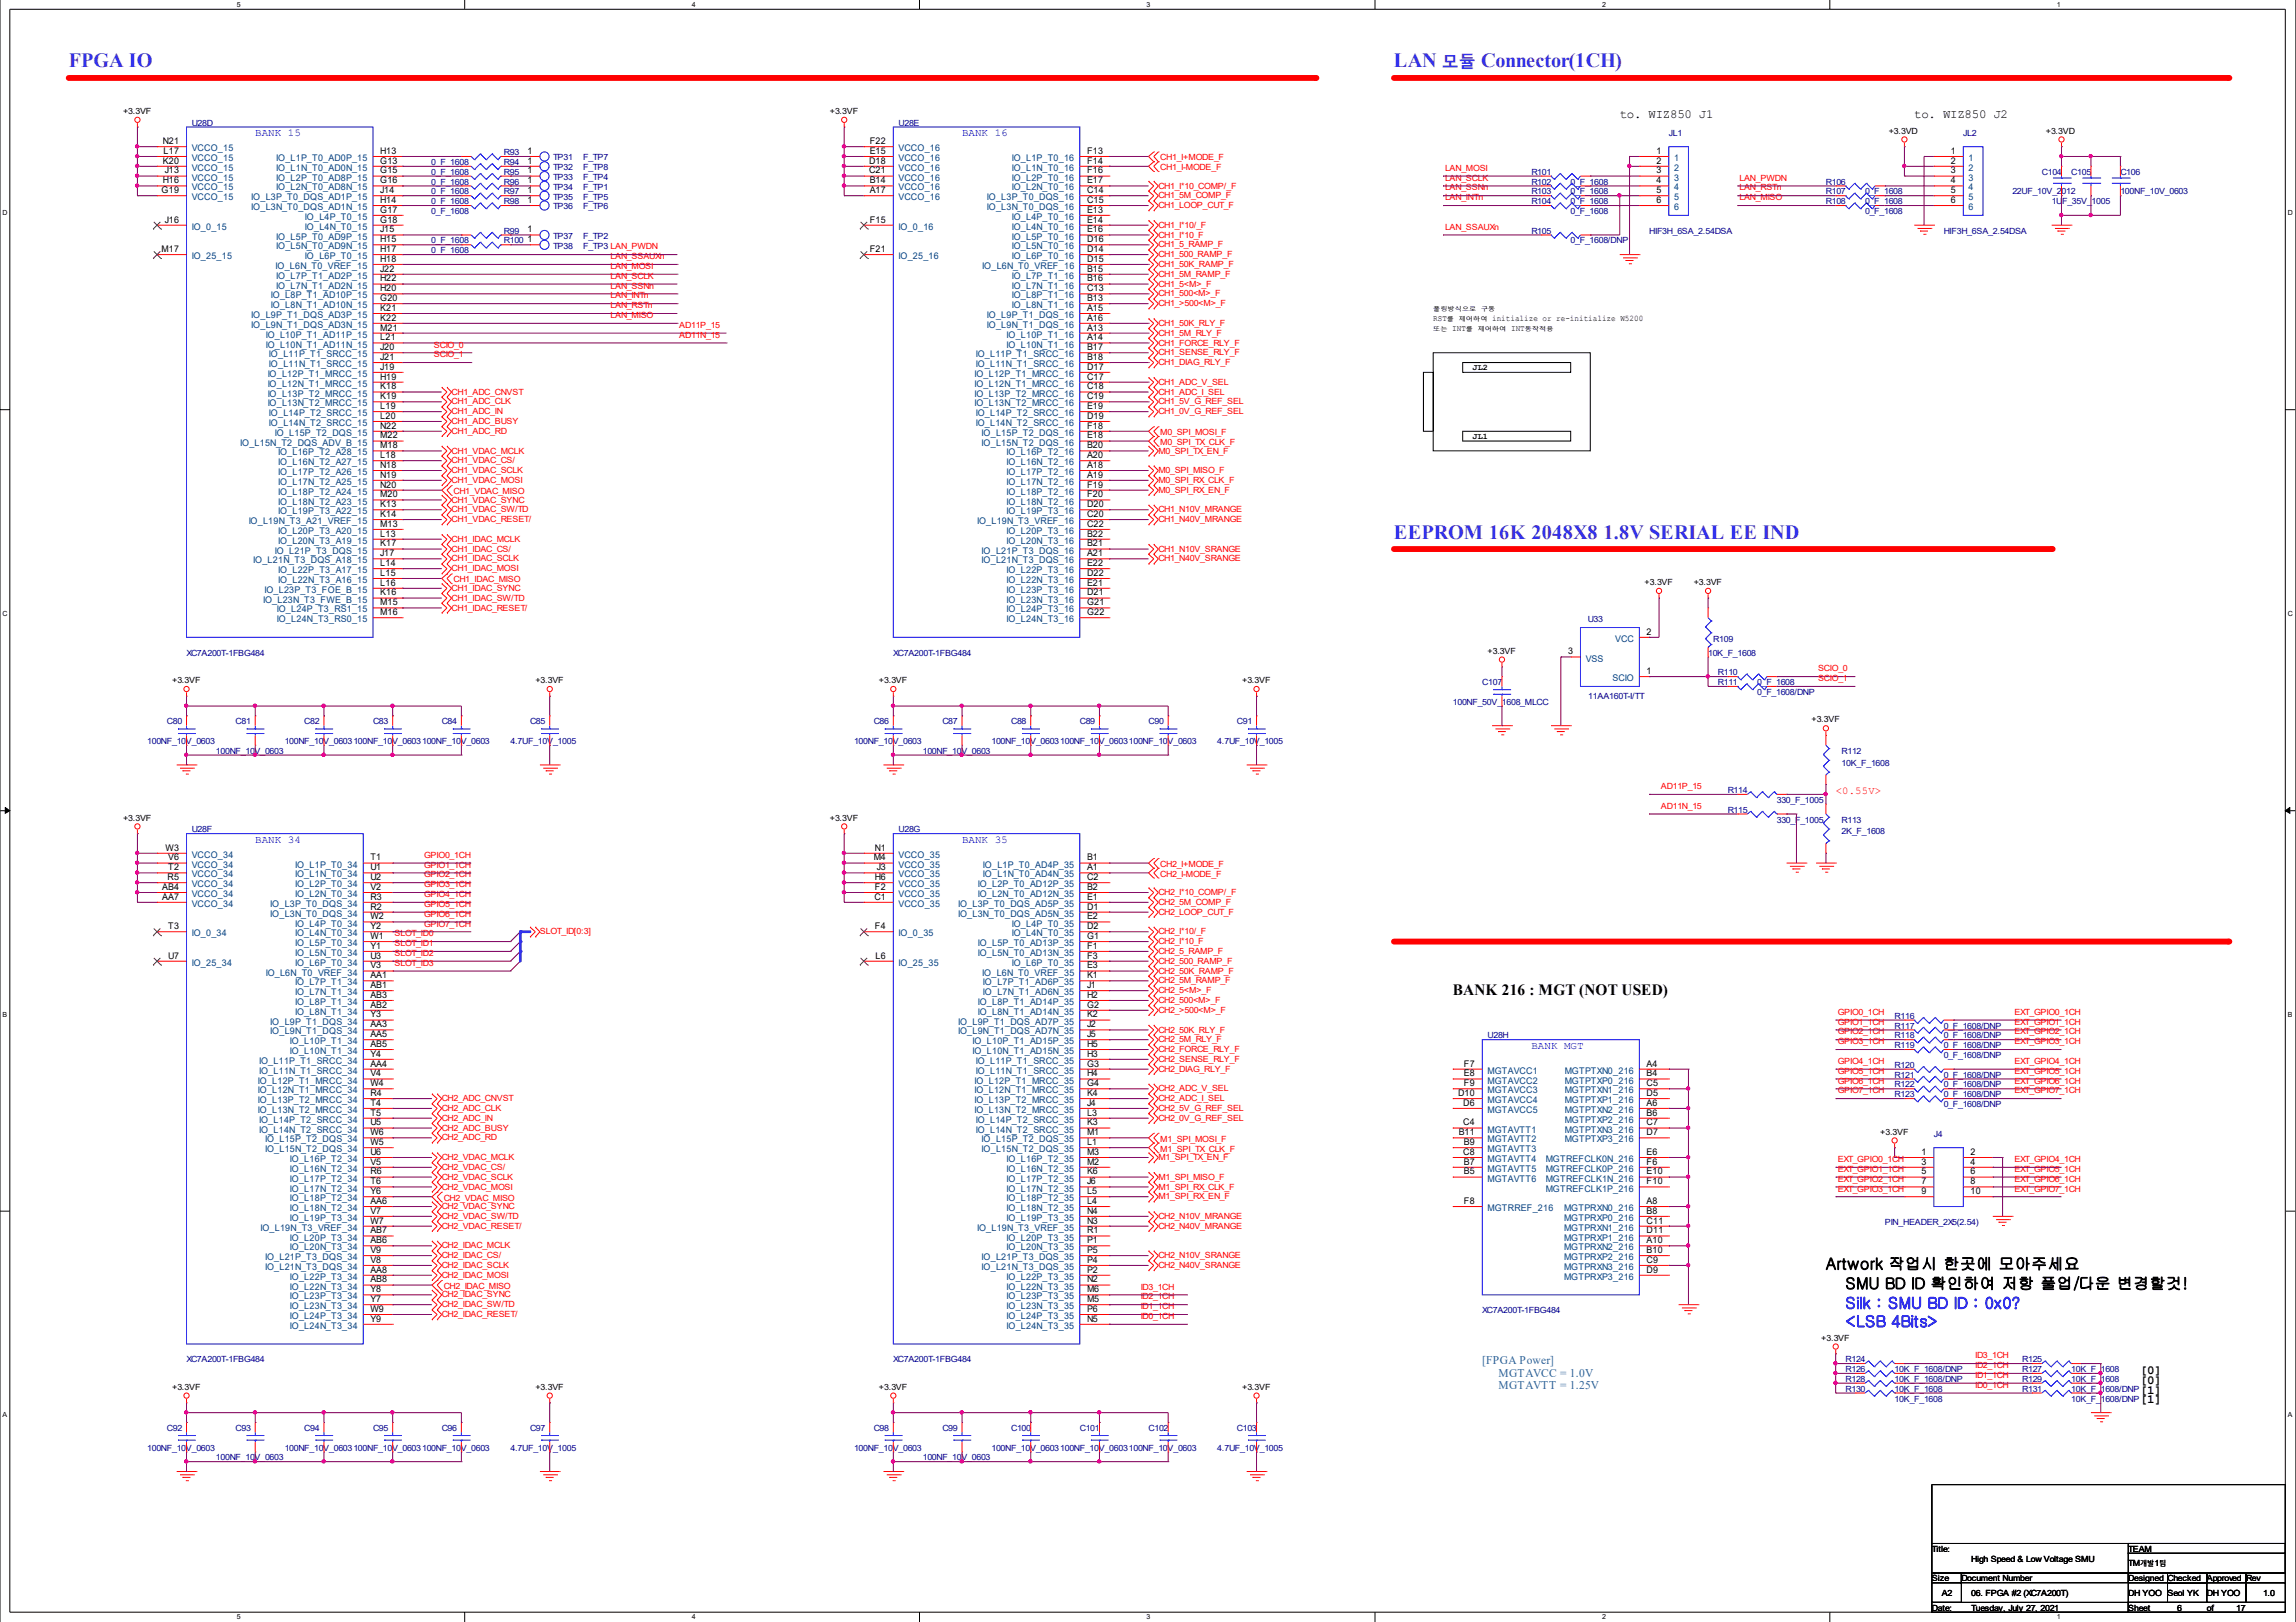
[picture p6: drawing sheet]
<svg xmlns="http://www.w3.org/2000/svg" width="297mm" height="210mm" viewBox="0 0 297 210" stroke-linecap="round" stroke-linejoin="round" font-family="sans-serif">
<defs><g id="words">
<g font-size="2.6" fill="#8000ff">
<text x="8.9" y="8.7">FPGA IO</text>
<text x="180.3" y="8.7">LAN</text>
<text x="191.6" y="8.7">Connector(1CH)</text>
<text x="180.3" y="69.7">EEPROM 16K 2048X8 1.8V SERIAL EE IND</text>
</g>
<text font-size="2.2" fill="#8000ff" x="186.5" y="8.8">모듈</text>
<g font-size="2">
<text x="188" y="128.7">BANK 216 : MGT (NOT USED)</text>
<text x="236.2" y="164.3">Artwork 작업시 한곳에 모아주세요</text>
<text x="238.8" y="166.8">SMU BD ID 확인하여 저항 풀업/다운 변경할것!</text>
</g>
<g font-size="2" fill="#00f">
<text x="238.8" y="169.3">Silk : SMU BD ID : 0x0?</text>
<text x="238.8" y="171.7">&lt;LSB 4Bits&gt;</text>
</g>
<g font-size="1.6">
<text x="209.5" y="15.3">to. WIZ850 J1</text>
<text x="247.6" y="15.3">to. WIZ850 J2</text>
<text x="276.9" y="179.1">[0]</text>
<text x="276.9" y="177.8">[0]</text>
<text x="276.9" y="180.4">[1]</text>
<text x="276.9" y="181.6">[1]</text>
</g>
<g font-size="1.5" fill="#0080c0">
<text x="191.8" y="176.5">[FPGA Power]</text>
<text x="193.9" y="178.2">MGTAVCC = 1.0V</text>
<text x="193.9" y="179.8">MGTAVTT = 1.25V</text>
</g>
<g font-size="1.4" fill="#00f">
<text x="33" y="17.6">BANK 15</text>
<text x="124.5" y="17.6">BANK 16</text>
<text x="33" y="109.1">BANK 34</text>
<text x="124.5" y="109.1">BANK 35</text>
<text x="198.1" y="135.7">BANK MGT</text>
</g>
<text font-size="1.4" fill="#f00" x="237.5" y="102.7">&lt;0.55V&gt;</text>
<g font-size="1.2">
<text x="21.1" y="18.6">N21</text>
<text x="21.1" y="21.2">K20</text>
<text x="21.1" y="23.7">H16</text>
<text x="21.2" y="19.9">L17</text>
<text x="21.3" y="22.5">J13</text>
<text x="49.2" y="19.9">H13</text>
<text x="49.2" y="21.2">G13</text>
<text x="49.2" y="22.5">G15</text>
<text x="49.2" y="23.7">G16</text>
<text x="68.2" y="22.5">1</text>
<text x="68.2" y="21.2">1</text>
<text x="68.2" y="23.7">1</text>
<text x="68.2" y="19.9">1</text>
<text x="112.4" y="21.2">D18</text>
<text x="112.4" y="22.5">C21</text>
<text x="112.5" y="18.6">F22</text>
<text x="112.5" y="19.9">E15</text>
<text x="112.5" y="23.7">B14</text>
<text x="140.6" y="19.9">F13</text>
<text x="140.6" y="21.2">F14</text>
<text x="140.6" y="22.5">F16</text>
<text x="140.6" y="23.7">E17</text>
<text x="214.3" y="19.9">1</text>
<text x="214.3" y="21.2">2</text>
<text x="214.3" y="22.5">3</text>
<text x="214.3" y="23.7">4</text>
<text x="252.4" y="19.9">1</text>
<text x="252.4" y="21.2">2</text>
<text x="252.4" y="22.5">3</text>
<text x="252.4" y="23.7">4</text>
<text x="20.9" y="25">G19</text>
<text x="21.3" y="28.8">J16</text>
<text x="49.2" y="25">J14</text>
<text x="49.2" y="26.3">H14</text>
<text x="49.2" y="27.5">G17</text>
<text x="49.2" y="28.8">G18</text>
<text x="68.2" y="26.3">1</text>
<text x="68.2" y="25">1</text>
<text x="112.5" y="25">A17</text>
<text x="112.5" y="28.8">F15</text>
<text x="140.6" y="25">C14</text>
<text x="140.6" y="26.3">C15</text>
<text x="140.6" y="27.5">E13</text>
<text x="140.6" y="28.8">E14</text>
<text x="214.3" y="25">5</text>
<text x="214.3" y="26.3">6</text>
<text x="252.4" y="25">5</text>
<text x="252.4" y="26.3">6</text>
<text x="20.9" y="32.6">M17</text>
<text x="49.2" y="30.1">J15</text>
<text x="49.2" y="31.3">H15</text>
<text x="49.2" y="32.6">H17</text>
<text x="49.2" y="33.9">H18</text>
<text x="49.2" y="35.2">J22</text>
<text x="68.2" y="30.1">1</text>
<text x="68.2" y="31.3">1</text>
<text x="112.5" y="32.6">F21</text>
<text x="140.6" y="30.1">E16</text>
<text x="140.6" y="31.3">D16</text>
<text x="140.6" y="32.6">D14</text>
<text x="140.6" y="33.9">D15</text>
<text x="140.6" y="35.2">B15</text>
<text x="49.2" y="36.4">H22</text>
<text x="49.2" y="37.7">H20</text>
<text x="49.2" y="39">G20</text>
<text x="49.2" y="40.2">K21</text>
<text x="49.2" y="41.5">K22</text>
<text x="140.6" y="36.4">B16</text>
<text x="140.6" y="37.7">C13</text>
<text x="140.6" y="39">B13</text>
<text x="140.6" y="40.2">A15</text>
<text x="140.6" y="41.5">A16</text>
<text x="49.2" y="42.8">M21</text>
<text x="49.2" y="44">L21</text>
<text x="49.2" y="45.3">J20</text>
<text x="49.2" y="46.6">J21</text>
<text x="49.2" y="47.9">J19</text>
<text x="140.6" y="42.8">A13</text>
<text x="140.6" y="44">A14</text>
<text x="140.6" y="45.3">B17</text>
<text x="140.6" y="46.6">B18</text>
<text x="140.6" y="47.9">D17</text>
<text x="49.2" y="49.1">H19</text>
<text x="49.2" y="50.4">K18</text>
<text x="49.2" y="51.7">K19</text>
<text x="49.2" y="52.9">L19</text>
<text x="140.6" y="49.1">C17</text>
<text x="140.6" y="50.4">C18</text>
<text x="140.6" y="51.7">C19</text>
<text x="140.6" y="52.9">E19</text>
<text x="49.2" y="54.2">L20</text>
<text x="49.2" y="55.5">N22</text>
<text x="49.2" y="56.7">M22</text>
<text x="49.2" y="58">M18</text>
<text x="49.2" y="59.3">L18</text>
<text x="140.6" y="54.2">D19</text>
<text x="140.6" y="55.5">F18</text>
<text x="140.6" y="56.7">E18</text>
<text x="140.6" y="58">B20</text>
<text x="140.6" y="59.3">A20</text>
<text x="49.2" y="60.6">N18</text>
<text x="49.2" y="61.8">N19</text>
<text x="49.2" y="63.1">N20</text>
<text x="49.2" y="64.4">M20</text>
<text x="49.2" y="65.6">K13</text>
<text x="140.6" y="60.6">A18</text>
<text x="140.6" y="61.8">A19</text>
<text x="140.6" y="63.1">F19</text>
<text x="140.6" y="64.4">F20</text>
<text x="140.6" y="65.6">D20</text>
<text x="49.2" y="66.9">K14</text>
<text x="49.2" y="68.2">M13</text>
<text x="49.2" y="69.4">L13</text>
<text x="49.2" y="70.7">K17</text>
<text x="49.2" y="72">J17</text>
<text x="140.6" y="66.9">C20</text>
<text x="140.6" y="68.2">C22</text>
<text x="140.6" y="69.4">B22</text>
<text x="140.6" y="70.7">B21</text>
<text x="140.6" y="72">A21</text>
<text x="49.2" y="73.3">L14</text>
<text x="49.2" y="74.5">L15</text>
<text x="49.2" y="75.8">L16</text>
<text x="49.2" y="77.1">K16</text>
<text x="140.6" y="73.3">E22</text>
<text x="140.6" y="74.5">D22</text>
<text x="140.6" y="75.8">E21</text>
<text x="140.6" y="77.1">D21</text>
<text x="49.2" y="78.3">M15</text>
<text x="49.2" y="79.6">M16</text>
<text x="140.6" y="78.3">G21</text>
<text x="140.6" y="79.6">G22</text>
<text x="213" y="82.1">2</text>
<text x="202.9" y="84.7">3</text>
<text x="213" y="87.2">1</text>
<text x="21.4" y="110.1">W3</text>
<text x="21.7" y="113.9">R5</text>
<text x="21.8" y="111.4">V6</text>
<text x="21.8" y="112.6">T2</text>
<text x="47.9" y="111.4">T1</text>
<text x="47.9" y="112.6">U1</text>
<text x="47.9" y="113.9">U2</text>
<text x="113" y="111.4">M4</text>
<text x="113.2" y="110.1">N1</text>
<text x="113.2" y="113.9">H6</text>
<text x="113.5" y="112.6">J3</text>
<text x="140.6" y="111.4">B1</text>
<text x="140.6" y="112.6">A1</text>
<text x="140.6" y="113.9">C2</text>
<text x="21" y="115.2">AB4</text>
<text x="21" y="116.4">AA7</text>
<text x="47.9" y="115.2">V2</text>
<text x="47.9" y="116.4">R3</text>
<text x="47.9" y="117.7">R2</text>
<text x="47.9" y="119">W2</text>
<text x="113.1" y="116.4">C1</text>
<text x="113.2" y="115.2">F2</text>
<text x="140.6" y="115.2">B2</text>
<text x="140.6" y="116.4">E1</text>
<text x="140.6" y="117.7">D1</text>
<text x="140.6" y="119">E2</text>
<text x="21.8" y="120.2">T3</text>
<text x="21.8" y="124.1">U7</text>
<text x="47.9" y="120.2">Y2</text>
<text x="47.9" y="121.5">W1</text>
<text x="47.9" y="122.8">Y1</text>
<text x="47.9" y="124.1">U3</text>
<text x="47.9" y="125.3">V3</text>
<text x="113.2" y="120.2">F4</text>
<text x="113.3" y="124.1">L6</text>
<text x="140.6" y="120.2">D2</text>
<text x="140.6" y="121.5">G1</text>
<text x="140.6" y="122.8">F1</text>
<text x="140.6" y="124.1">F3</text>
<text x="140.6" y="125.3">E3</text>
<text x="47.9" y="126.6">AA1</text>
<text x="47.9" y="127.9">AB1</text>
<text x="47.9" y="129.1">AB3</text>
<text x="47.9" y="130.4">AB2</text>
<text x="47.9" y="131.7">Y3</text>
<text x="140.6" y="126.6">K1</text>
<text x="140.6" y="127.9">J1</text>
<text x="140.6" y="129.1">H2</text>
<text x="140.6" y="130.4">G2</text>
<text x="140.6" y="131.7">K2</text>
<text x="47.9" y="132.9">AA3</text>
<text x="47.9" y="134.2">AA5</text>
<text x="47.9" y="135.5">AB5</text>
<text x="47.9" y="136.8">Y4</text>
<text x="140.6" y="132.9">J2</text>
<text x="140.6" y="134.2">J5</text>
<text x="140.6" y="135.5">H5</text>
<text x="140.6" y="136.8">H3</text>
<text x="47.9" y="138">AA4</text>
<text x="47.9" y="139.3">V4</text>
<text x="47.9" y="140.6">W4</text>
<text x="47.9" y="141.8">R4</text>
<text x="47.9" y="143.1">T4</text>
<text x="140.6" y="138">G3</text>
<text x="140.6" y="139.3">H4</text>
<text x="140.6" y="140.6">G4</text>
<text x="140.6" y="141.8">K4</text>
<text x="140.6" y="143.1">J4</text>
<text x="188.6" y="141.8">D10</text>
<text x="189.3" y="143.1">D6</text>
<text x="189.4" y="138">F7</text>
<text x="189.4" y="139.3">E8</text>
<text x="189.4" y="140.6">F9</text>
<text x="213" y="143.1">A6</text>
<text x="213" y="141.8">D5</text>
<text x="213" y="140.6">C5</text>
<text x="213" y="139.3">B4</text>
<text x="213" y="138">A4</text>
<text x="47.9" y="144.4">T5</text>
<text x="47.9" y="145.6">U5</text>
<text x="47.9" y="146.9">W6</text>
<text x="47.9" y="148.2">W5</text>
<text x="47.9" y="149.5">U6</text>
<text x="140.6" y="144.4">L3</text>
<text x="140.6" y="145.6">K3</text>
<text x="140.6" y="146.9">M1</text>
<text x="140.6" y="148.2">L1</text>
<text x="140.6" y="149.5">M3</text>
<text x="188.7" y="146.9">B11</text>
<text x="189.3" y="145.6">C4</text>
<text x="189.3" y="149.5">C8</text>
<text x="189.4" y="148.2">B9</text>
<text x="213" y="146.9">D7</text>
<text x="213" y="145.6">C7</text>
<text x="213" y="144.4">B6</text>
<text x="213" y="149.5">E6</text>
<text x="248.6" y="149.5">1</text>
<text x="254.9" y="149.5">2</text>
<text x="47.9" y="150.7">V5</text>
<text x="47.9" y="152">R6</text>
<text x="47.9" y="153.3">T6</text>
<text x="47.9" y="154.5">Y6</text>
<text x="47.9" y="155.8">AA6</text>
<text x="140.6" y="150.7">M2</text>
<text x="140.6" y="152">K6</text>
<text x="140.6" y="153.3">J6</text>
<text x="140.6" y="154.5">L5</text>
<text x="140.6" y="155.8">L4</text>
<text x="189.4" y="150.7">B7</text>
<text x="189.4" y="152">B5</text>
<text x="189.4" y="155.8">F8</text>
<text x="213" y="150.7">F6</text>
<text x="213" y="153.3">F10</text>
<text x="213" y="152">E10</text>
<text x="213" y="155.8">A8</text>
<text x="248.6" y="150.7">3</text>
<text x="248.6" y="152">5</text>
<text x="248.6" y="153.3">7</text>
<text x="248.6" y="154.5">9</text>
<text x="254.9" y="150.7">4</text>
<text x="254.9" y="152">6</text>
<text x="254.9" y="153.3">8</text>
<text x="254.9" y="154.5">10</text>
<text x="47.9" y="157.1">V7</text>
<text x="47.9" y="158.3">W7</text>
<text x="47.9" y="159.6">AB7</text>
<text x="47.9" y="160.9">AB6</text>
<text x="140.6" y="157.1">N4</text>
<text x="140.6" y="158.3">N3</text>
<text x="140.6" y="159.6">R1</text>
<text x="140.6" y="160.9">P1</text>
<text x="213" y="160.9">A10</text>
<text x="213" y="159.6">D11</text>
<text x="213" y="158.3">C11</text>
<text x="213" y="157.1">B8</text>
<text x="47.9" y="162.2">V9</text>
<text x="47.9" y="163.4">V8</text>
<text x="47.9" y="164.7">AA8</text>
<text x="47.9" y="166">AB8</text>
<text x="47.9" y="167.2">Y8</text>
<text x="140.6" y="162.2">P5</text>
<text x="140.6" y="163.4">P4</text>
<text x="140.6" y="164.7">P2</text>
<text x="140.6" y="166">N2</text>
<text x="140.6" y="167.2">M6</text>
<text x="213" y="164.7">D9</text>
<text x="213" y="163.4">C9</text>
<text x="213" y="162.2">B10</text>
<text x="47.9" y="168.5">Y7</text>
<text x="47.9" y="169.8">W9</text>
<text x="47.9" y="171">Y9</text>
<text x="140.6" y="168.5">M5</text>
<text x="140.6" y="169.8">P6</text>
<text x="140.6" y="171">N5</text>
</g>
<g font-size="1.2" fill="#004080">
<text x="24.8" y="19.6">VCCO_15</text>
<text x="24.8" y="20.8">VCCO_15</text>
<text x="24.8" y="22.1">VCCO_15</text>
<text x="24.8" y="23.4">VCCO_15</text>
<text x="35.7" y="20.8">IO_L1P_T0_AD0P_15</text>
<text x="35.7" y="22.1">IO_L1N_T0_AD0N_15</text>
<text x="35.7" y="23.4">IO_L2P_T0_AD8P_15</text>
<text x="116.2" y="19.6">VCCO_16</text>
<text x="116.2" y="20.8">VCCO_16</text>
<text x="116.2" y="22.1">VCCO_16</text>
<text x="116.2" y="23.4">VCCO_16</text>
<text x="130.9" y="20.8">IO_L1P_T0_16</text>
<text x="130.9" y="22.1">IO_L1N_T0_16</text>
<text x="130.9" y="23.4">IO_L2P_T0_16</text>
<text x="216.6" y="20.8">1</text>
<text x="216.6" y="22.1">2</text>
<text x="216.6" y="23.4">3</text>
<text x="254.7" y="20.8">1</text>
<text x="254.7" y="22.1">2</text>
<text x="254.7" y="23.4">3</text>
<text x="24.8" y="24.7">VCCO_15</text>
<text x="24.8" y="25.9">VCCO_15</text>
<text x="24.8" y="29.7">IO_0_15</text>
<text x="32.5" y="25.9">IO_L3P_T0_DQS_AD1P_15</text>
<text x="32.5" y="27.2">IO_L3N_T0_DQS_AD1N_15</text>
<text x="35.7" y="24.7">IO_L2N_T0_AD8N_15</text>
<text x="39.5" y="28.5">IO_L4P_T0_15</text>
<text x="39.5" y="29.7">IO_L4N_T0_15</text>
<text x="116.2" y="24.7">VCCO_16</text>
<text x="116.2" y="25.9">VCCO_16</text>
<text x="116.2" y="29.7">IO_0_16</text>
<text x="127.7" y="25.9">IO_L3P_T0_DQS_16</text>
<text x="127.7" y="27.2">IO_L3N_T0_DQS_16</text>
<text x="130.9" y="24.7">IO_L2N_T0_16</text>
<text x="130.9" y="28.5">IO_L4P_T0_16</text>
<text x="130.9" y="29.7">IO_L4N_T0_16</text>
<text x="216.6" y="24.7">4</text>
<text x="216.6" y="25.9">5</text>
<text x="216.6" y="27.2">6</text>
<text x="254.7" y="24.7">4</text>
<text x="254.7" y="25.9">5</text>
<text x="254.7" y="27.2">6</text>
<text x="24.8" y="33.5">IO_25_15</text>
<text x="35.6" y="34.8">IO_L6N_T0_VREF_15</text>
<text x="35.7" y="31">IO_L5P_T0_AD9P_15</text>
<text x="35.7" y="32.3">IO_L5N_T0_AD9N_15</text>
<text x="39.5" y="33.5">IO_L6P_T0_15</text>
<text x="116.2" y="33.5">IO_25_16</text>
<text x="127.1" y="34.8">IO_L6N_T0_VREF_16</text>
<text x="130.9" y="31">IO_L5P_T0_16</text>
<text x="130.9" y="32.3">IO_L5N_T0_16</text>
<text x="130.9" y="33.5">IO_L6P_T0_16</text>
<text x="32.5" y="41.2">IO_L9P_T1_DQS_AD3P_15</text>
<text x="35.1" y="38.6">IO_L8P_T1_AD10P_15</text>
<text x="35.1" y="39.9">IO_L8N_T1_AD10N_15</text>
<text x="35.7" y="36.1">IO_L7P_T1_AD2P_15</text>
<text x="35.7" y="37.4">IO_L7N_T1_AD2N_15</text>
<text x="127.7" y="41.2">IO_L9P_T1_DQS_16</text>
<text x="130.9" y="36.1">IO_L7P_T1_16</text>
<text x="130.9" y="37.4">IO_L7N_T1_16</text>
<text x="130.9" y="38.6">IO_L8P_T1_16</text>
<text x="130.9" y="39.9">IO_L8N_T1_16</text>
<text x="32.5" y="42.4">IO_L9N_T1_DQS_AD3N_15</text>
<text x="34.4" y="43.7">IO_L10P_T1_AD11P_15</text>
<text x="34.4" y="45">IO_L10N_T1_AD11N_15</text>
<text x="34.8" y="46.2">IO_L11P_T1_SRCC_15</text>
<text x="34.8" y="47.5">IO_L11N_T1_SRCC_15</text>
<text x="126.2" y="46.2">IO_L11P_T1_SRCC_16</text>
<text x="126.2" y="47.5">IO_L11N_T1_SRCC_16</text>
<text x="127.7" y="42.4">IO_L9N_T1_DQS_16</text>
<text x="130.2" y="43.7">IO_L10P_T1_16</text>
<text x="130.2" y="45">IO_L10N_T1_16</text>
<text x="34.6" y="48.8">IO_L12P_T1_MRCC_15</text>
<text x="34.6" y="50.1">IO_L12N_T1_MRCC_15</text>
<text x="34.6" y="51.3">IO_L13P_T2_MRCC_15</text>
<text x="34.6" y="52.6">IO_L13N_T2_MRCC_15</text>
<text x="34.8" y="53.9">IO_L14P_T2_SRCC_15</text>
<text x="126.1" y="48.8">IO_L12P_T1_MRCC_16</text>
<text x="126.1" y="50.1">IO_L12N_T1_MRCC_16</text>
<text x="126.1" y="51.3">IO_L13P_T2_MRCC_16</text>
<text x="126.1" y="52.6">IO_L13N_T2_MRCC_16</text>
<text x="126.2" y="53.9">IO_L14P_T2_SRCC_16</text>
<text x="31.1" y="57.7">IO_L15N_T2_DQS_ADV_B_15</text>
<text x="34.8" y="55.1">IO_L14N_T2_SRCC_15</text>
<text x="35.6" y="56.4">IO_L15P_T2_DQS_15</text>
<text x="36" y="58.9">IO_L16P_T2_A28_15</text>
<text x="126.2" y="55.1">IO_L14N_T2_SRCC_16</text>
<text x="127" y="56.4">IO_L15P_T2_DQS_16</text>
<text x="127" y="57.7">IO_L15N_T2_DQS_16</text>
<text x="130.2" y="58.9">IO_L16P_T2_16</text>
<text x="36" y="60.2">IO_L16N_T2_A27_15</text>
<text x="36" y="61.5">IO_L17P_T2_A26_15</text>
<text x="36" y="62.8">IO_L17N_T2_A25_15</text>
<text x="36" y="64">IO_L18P_T2_A24_15</text>
<text x="36" y="65.3">IO_L18N_T2_A23_15</text>
<text x="130.2" y="60.2">IO_L16N_T2_16</text>
<text x="130.2" y="61.5">IO_L17P_T2_16</text>
<text x="130.2" y="62.8">IO_L17N_T2_16</text>
<text x="130.2" y="64">IO_L18P_T2_16</text>
<text x="130.2" y="65.3">IO_L18N_T2_16</text>
<text x="32.2" y="67.8">IO_L19N_T3_A21_VREF_15</text>
<text x="35.6" y="71.6">IO_L21P_T3_DQS_15</text>
<text x="36" y="66.6">IO_L19P_T3_A22_15</text>
<text x="36" y="69.1">IO_L20P_T3_A20_15</text>
<text x="36" y="70.4">IO_L20N_T3_A19_15</text>
<text x="126.4" y="67.8">IO_L19N_T3_VREF_16</text>
<text x="127" y="71.6">IO_L21P_T3_DQS_16</text>
<text x="130.2" y="66.6">IO_L19P_T3_16</text>
<text x="130.2" y="69.1">IO_L20P_T3_16</text>
<text x="130.2" y="70.4">IO_L20N_T3_16</text>
<text x="32.8" y="72.9">IO_L21N_T3_DQS_A18_15</text>
<text x="34" y="78">IO_L23N_T3_FWE_B_15</text>
<text x="34.2" y="76.7">IO_L23P_T3_FOE_B_15</text>
<text x="36" y="74.2">IO_L22P_T3_A17_15</text>
<text x="36" y="75.5">IO_L22N_T3_A16_15</text>
<text x="127" y="72.9">IO_L21N_T3_DQS_16</text>
<text x="130.2" y="74.2">IO_L22P_T3_16</text>
<text x="130.2" y="75.5">IO_L22N_T3_16</text>
<text x="130.2" y="76.7">IO_L23P_T3_16</text>
<text x="130.2" y="78">IO_L23N_T3_16</text>
<text x="35.8" y="79.3">IO_L24P_T3_RS1_15</text>
<text x="35.8" y="80.5">IO_L24N_T3_RS0_15</text>
<text x="130.2" y="79.3">IO_L24P_T3_16</text>
<text x="130.2" y="80.5">IO_L24N_T3_16</text>
<text x="209" y="83.1">VCC</text>
<text x="205.1" y="85.6">VSS</text>
<text x="208.6" y="88.2">SCIO</text>
<text x="24.8" y="111">VCCO_34</text>
<text x="24.8" y="112.3">VCCO_34</text>
<text x="24.8" y="113.6">VCCO_34</text>
<text x="38.2" y="112.3">IO_L1P_T0_34</text>
<text x="38.2" y="113.6">IO_L1N_T0_34</text>
<text x="116.2" y="111">VCCO_35</text>
<text x="116.2" y="112.3">VCCO_35</text>
<text x="116.2" y="113.6">VCCO_35</text>
<text x="127.2" y="112.3">IO_L1P_T0_AD4P_35</text>
<text x="127.2" y="113.6">IO_L1N_T0_AD4N_35</text>
<text x="24.8" y="114.8">VCCO_34</text>
<text x="24.8" y="116.1">VCCO_34</text>
<text x="24.8" y="117.4">VCCO_34</text>
<text x="35" y="117.4">IO_L3P_T0_DQS_34</text>
<text x="35" y="118.6">IO_L3N_T0_DQS_34</text>
<text x="38.2" y="114.8">IO_L2P_T0_34</text>
<text x="38.2" y="116.1">IO_L2N_T0_34</text>
<text x="38.2" y="119.9">IO_L4P_T0_34</text>
<text x="116.2" y="114.8">VCCO_35</text>
<text x="116.2" y="116.1">VCCO_35</text>
<text x="116.2" y="117.4">VCCO_35</text>
<text x="124" y="117.4">IO_L3P_T0_DQS_AD5P_35</text>
<text x="124" y="118.6">IO_L3N_T0_DQS_AD5N_35</text>
<text x="126.5" y="114.8">IO_L2P_T0_AD12P_35</text>
<text x="126.5" y="116.1">IO_L2N_T0_AD12N_35</text>
<text x="130.9" y="119.9">IO_L4P_T0_35</text>
<text x="24.8" y="121.2">IO_0_34</text>
<text x="24.8" y="125">IO_25_34</text>
<text x="38.2" y="121.2">IO_L4N_T0_34</text>
<text x="38.2" y="122.4">IO_L5P_T0_34</text>
<text x="38.2" y="123.7">IO_L5N_T0_34</text>
<text x="38.2" y="125">IO_L6P_T0_34</text>
<text x="116.2" y="121.2">IO_0_35</text>
<text x="116.2" y="125">IO_25_35</text>
<text x="126.5" y="122.4">IO_L5P_T0_AD13P_35</text>
<text x="126.5" y="123.7">IO_L5N_T0_AD13N_35</text>
<text x="130.9" y="121.2">IO_L4N_T0_35</text>
<text x="130.9" y="125">IO_L6P_T0_35</text>
<text x="34.4" y="126.3">IO_L6N_T0_VREF_34</text>
<text x="38.2" y="127.5">IO_L7P_T1_34</text>
<text x="38.2" y="128.8">IO_L7N_T1_34</text>
<text x="38.2" y="130.1">IO_L8P_T1_34</text>
<text x="38.2" y="131.3">IO_L8N_T1_34</text>
<text x="126.5" y="130.1">IO_L8P_T1_AD14P_35</text>
<text x="126.5" y="131.3">IO_L8N_T1_AD14N_35</text>
<text x="127.1" y="126.3">IO_L6N_T0_VREF_35</text>
<text x="127.2" y="127.5">IO_L7P_T1_AD6P_35</text>
<text x="127.2" y="128.8">IO_L7N_T1_AD6N_35</text>
<text x="33.5" y="137.7">IO_L11P_T1_SRCC_34</text>
<text x="35" y="132.6">IO_L9P_T1_DQS_34</text>
<text x="35" y="133.9">IO_L9N_T1_DQS_34</text>
<text x="37.5" y="135.1">IO_L10P_T1_34</text>
<text x="37.5" y="136.4">IO_L10N_T1_34</text>
<text x="124" y="132.6">IO_L9P_T1_DQS_AD7P_35</text>
<text x="124" y="133.9">IO_L9N_T1_DQS_AD7N_35</text>
<text x="125.8" y="135.1">IO_L10P_T1_AD15P_35</text>
<text x="125.8" y="136.4">IO_L10N_T1_AD15N_35</text>
<text x="126.2" y="137.7">IO_L11P_T1_SRCC_35</text>
<text x="33.4" y="140.2">IO_L12P_T1_MRCC_34</text>
<text x="33.4" y="141.5">IO_L12N_T1_MRCC_34</text>
<text x="33.4" y="142.8">IO_L13P_T2_MRCC_34</text>
<text x="33.5" y="139">IO_L11N_T1_SRCC_34</text>
<text x="126.1" y="140.2">IO_L12P_T1_MRCC_35</text>
<text x="126.1" y="141.5">IO_L12N_T1_MRCC_35</text>
<text x="126.1" y="142.8">IO_L13P_T2_MRCC_35</text>
<text x="126.2" y="139">IO_L11N_T1_SRCC_35</text>
<text x="192.4" y="139">MGTAVCC1</text>
<text x="192.4" y="140.2">MGTAVCC2</text>
<text x="192.4" y="141.5">MGTAVCC3</text>
<text x="192.4" y="142.8">MGTAVCC4</text>
<text x="202.4" y="142.8">MGTPTXP1_216</text>
<text x="202.4" y="141.5">MGTPTXN1_216</text>
<text x="202.4" y="140.2">MGTPTXP0_216</text>
<text x="202.4" y="139">MGTPTXN0_216</text>
<text x="33.4" y="144">IO_L13N_T2_MRCC_34</text>
<text x="33.5" y="145.3">IO_L14P_T2_SRCC_34</text>
<text x="33.5" y="146.6">IO_L14N_T2_SRCC_34</text>
<text x="34.3" y="147.8">IO_L15P_T2_DQS_34</text>
<text x="34.3" y="149.1">IO_L15N_T2_DQS_34</text>
<text x="126.1" y="144">IO_L13N_T2_MRCC_35</text>
<text x="126.2" y="145.3">IO_L14P_T2_SRCC_35</text>
<text x="126.2" y="146.6">IO_L14N_T2_SRCC_35</text>
<text x="127" y="147.8">IO_L15P_T2_DQS_35</text>
<text x="127" y="149.1">IO_L15N_T2_DQS_35</text>
<text x="192.4" y="144">MGTAVCC5</text>
<text x="192.4" y="146.6">MGTAVTT1</text>
<text x="192.4" y="147.8">MGTAVTT2</text>
<text x="192.4" y="149.1">MGTAVTT3</text>
<text x="202.4" y="147.8">MGTPTXP3_216</text>
<text x="202.4" y="146.6">MGTPTXN3_216</text>
<text x="202.4" y="145.3">MGTPTXP2_216</text>
<text x="202.4" y="144">MGTPTXN2_216</text>
<text x="37.5" y="150.4">IO_L16P_T2_34</text>
<text x="37.5" y="151.7">IO_L16N_T2_34</text>
<text x="37.5" y="152.9">IO_L17P_T2_34</text>
<text x="37.5" y="154.2">IO_L17N_T2_34</text>
<text x="37.5" y="155.5">IO_L18P_T2_34</text>
<text x="130.2" y="150.4">IO_L16P_T2_35</text>
<text x="130.2" y="151.7">IO_L16N_T2_35</text>
<text x="130.2" y="152.9">IO_L17P_T2_35</text>
<text x="130.2" y="154.2">IO_L17N_T2_35</text>
<text x="130.2" y="155.5">IO_L18P_T2_35</text>
<text x="192.4" y="150.4">MGTAVTT4</text>
<text x="192.4" y="151.7">MGTAVTT5</text>
<text x="192.4" y="152.9">MGTAVTT6</text>
<text x="200" y="150.4">MGTREFCLK0N_216</text>
<text x="200" y="151.7">MGTREFCLK0P_216</text>
<text x="200" y="154.2">MGTREFCLK1P_216</text>
<text x="200" y="152.9">MGTREFCLK1N_216</text>
<text x="33.7" y="159.3">IO_L19N_T3_VREF_34</text>
<text x="37.5" y="156.7">IO_L18N_T2_34</text>
<text x="37.5" y="158">IO_L19P_T3_34</text>
<text x="37.5" y="160.5">IO_L20P_T3_34</text>
<text x="37.5" y="161.8">IO_L20N_T3_34</text>
<text x="126.4" y="159.3">IO_L19N_T3_VREF_35</text>
<text x="130.2" y="156.7">IO_L18N_T2_35</text>
<text x="130.2" y="158">IO_L19P_T3_35</text>
<text x="130.2" y="160.5">IO_L20P_T3_35</text>
<text x="130.2" y="161.8">IO_L20N_T3_35</text>
<text x="192.4" y="156.7">MGTRREF_216</text>
<text x="202.4" y="161.8">MGTPRXN2_216</text>
<text x="202.4" y="160.5">MGTPRXP1_216</text>
<text x="202.4" y="159.3">MGTPRXN1_216</text>
<text x="202.4" y="158">MGTPRXP0_216</text>
<text x="202.4" y="156.7">MGTPRXN0_216</text>
<text x="34.3" y="163.1">IO_L21P_T3_DQS_34</text>
<text x="34.3" y="164.4">IO_L21N_T3_DQS_34</text>
<text x="37.5" y="165.6">IO_L22P_T3_34</text>
<text x="37.5" y="166.9">IO_L22N_T3_34</text>
<text x="127" y="163.1">IO_L21P_T3_DQS_35</text>
<text x="127" y="164.4">IO_L21N_T3_DQS_35</text>
<text x="130.2" y="165.6">IO_L22P_T3_35</text>
<text x="130.2" y="166.9">IO_L22N_T3_35</text>
<text x="202.4" y="165.6">MGTPRXP3_216</text>
<text x="202.4" y="164.4">MGTPRXN3_216</text>
<text x="202.4" y="163.1">MGTPRXP2_216</text>
<text x="37.5" y="168.2">IO_L23P_T3_34</text>
<text x="37.5" y="169.4">IO_L23N_T3_34</text>
<text x="37.5" y="170.7">IO_L24P_T3_34</text>
<text x="37.5" y="172">IO_L24N_T3_34</text>
<text x="130.2" y="168.2">IO_L23P_T3_35</text>
<text x="130.2" y="169.4">IO_L23N_T3_35</text>
<text x="130.2" y="170.7">IO_L24P_T3_35</text>
<text x="130.2" y="172">IO_L24N_T3_35</text>
</g>
<g font-size="1.1">
<text x="15.9" y="14.7">+3.3VF</text>
<text x="107.4" y="14.7">+3.3VF</text>
<text x="244.3" y="17.3">+3.3VD</text>
<text x="264.7" y="17.3">+3.3VD</text>
<text x="185.4" y="41.6">RST</text>
<text x="193" y="41.6">initialize or re-initialize W5200</text>
<text x="187.9" y="42.9">INT</text>
<text x="190.5" y="47.9">JL2</text>
<text x="195.5" y="42.9">INT</text>
<text x="190.5" y="56.8">JL1</text>
<text x="212.8" y="75.7">+3.3VF</text>
<text x="219.1" y="75.7">+3.3VF</text>
<text x="22.3" y="88.4">+3.3VF</text>
<text x="69.3" y="88.4">+3.3VF</text>
<text x="113.7" y="88.4">+3.3VF</text>
<text x="160.7" y="88.4">+3.3VF</text>
<text x="192.4" y="84.6">+3.3VF</text>
<text x="234.4" y="93.5">+3.3VF</text>
<text x="15.9" y="106.2">+3.3VF</text>
<text x="107.4" y="106.2">+3.3VF</text>
<text x="243.2" y="146.8">+3.3VF</text>
<text x="235.6" y="173.5">+3.3VF</text>
<text x="22.3" y="179.8">+3.3VF</text>
<text x="69.3" y="179.8">+3.3VF</text>
<text x="113.7" y="179.8">+3.3VF</text>
<text x="160.7" y="179.8">+3.3VF</text>
<text x="249.9" y="200.8">Title:</text>
<text x="255" y="202.1">High Speed &amp; Low Voltage SMU</text>
<text x="275.3" y="200.8">TEAM</text>
<text x="275.3" y="202.7">TM</text>
<text x="278.7" y="202.7">1</text>
<text x="249.9" y="204.7">Size</text>
<text x="249.9" y="208.5">Date:</text>
<text x="251.2" y="206.5">A2</text>
<text x="253.7" y="204.7">Document Number</text>
<text x="255" y="206.5">06. FPGA #2 (XC7A200T)</text>
<text x="255" y="208.5">Tuesday, July 27, 2021</text>
<text x="275.3" y="208.5">Sheet</text>
<text x="275.3" y="204.7">Designed Checked Approved Rev</text>
<text x="275.3" y="206.5">DH YOO</text>
<text x="280.4" y="206.5">Seol YK</text>
<text x="281.7" y="208.5">6</text>
<text x="285.5" y="208.5">of</text>
<text x="285.5" y="206.5">DH YOO</text>
<text x="289.3" y="208.5">17</text>
<text x="292.8" y="206.5">1.0</text>
</g>
<g font-size="1.1" fill="#000080">
<text x="24.8" y="16.3">U28D</text>
<text x="116.2" y="16.3">U28E</text>
<text x="215.9" y="17.5">JL1</text>
<text x="254" y="17.5">JL2</text>
<text x="55.8" y="21.4">0_F_1608</text>
<text x="55.8" y="22.6">0_F_1608</text>
<text x="55.8" y="23.9">0_F_1608</text>
<text x="65.2" y="20.1">R93</text>
<text x="65.2" y="21.4">R94</text>
<text x="65.2" y="23.9">R96</text>
<text x="65.2" y="22.6">R95</text>
<text x="71.5" y="23.3">TP33</text>
<text x="71.5" y="22">TP32</text>
<text x="71.5" y="20.8">TP31</text>
<text x="75.4" y="23.3">F_TP4</text>
<text x="75.4" y="22">F_TP8</text>
<text x="75.4" y="20.8">F_TP7</text>
<text x="198.1" y="22.6">R101</text>
<text x="198.1" y="23.9">R102</text>
<text x="203.2" y="23.9">0_F_1608</text>
<text x="236.2" y="23.9">R106</text>
<text x="264.2" y="22.6">C104</text>
<text x="268" y="22.6">C105</text>
<text x="274.3" y="22.6">C106</text>
<text x="55.8" y="25.2">0_F_1608</text>
<text x="55.8" y="27.7">0_F_1608</text>
<text x="55.8" y="26.4">0_F_1608</text>
<text x="65.2" y="26.4">R98</text>
<text x="65.2" y="25.2">R97</text>
<text x="71.5" y="27.1">TP36</text>
<text x="71.5" y="24.6">TP34</text>
<text x="71.5" y="25.8">TP35</text>
<text x="75.4" y="27.1">F_TP6</text>
<text x="75.4" y="24.6">F_TP1</text>
<text x="75.4" y="25.8">F_TP5</text>
<text x="198.1" y="25.2">R103</text>
<text x="198.1" y="26.4">R104</text>
<text x="203.2" y="26.4">0_F_1608</text>
<text x="203.2" y="25.2">0_F_1608</text>
<text x="203.2" y="27.7">0_F_1608</text>
<text x="236.2" y="26.4">R108</text>
<text x="236.2" y="25.2">R107</text>
<text x="241.3" y="27.7">0_F_1608</text>
<text x="241.3" y="25.2">0_F_1608</text>
<text x="241.3" y="26.4">0_F_1608</text>
<text x="260.3" y="25.2">22UF_10V_2012</text>
<text x="265.4" y="26.4">1UF_35V_1005</text>
<text x="274.3" y="25.2">100NF_10V_0603</text>
<text x="55.8" y="31.5">0_F_1608</text>
<text x="55.8" y="32.8">0_F_1608</text>
<text x="65.2" y="30.2">R99</text>
<text x="65.2" y="31.5">R100</text>
<text x="71.5" y="30.9">TP37</text>
<text x="71.5" y="32.2">TP38</text>
<text x="75.4" y="30.9">F_TP2</text>
<text x="75.4" y="32.2">F_TP3 LAN_PWDN</text>
<text x="198.1" y="30.2">R105</text>
<text x="203.2" y="31.5">0_F_1608/DNP</text>
<text x="213.4" y="30.2">HIF3H_6SA_2.54DSA</text>
<text x="251.5" y="30.2">HIF3H_6SA_2.54DSA</text>
<text x="205.4" y="80.5">U33</text>
<text x="221.7" y="83.1">R109</text>
<text x="24.1" y="84.9">XC7A200T-1FBG484</text>
<text x="115.6" y="84.9">XC7A200T-1FBG484</text>
<text x="191.8" y="88.7">C107</text>
<text x="221" y="84.9">10K_F_1608</text>
<text x="222.2" y="87.4">R110</text>
<text x="222.2" y="88.7">R111</text>
<text x="227.3" y="88.7">0_F_1608</text>
<text x="227.3" y="89.9">0_F_1608/DNP</text>
<text x="21.6" y="93.7">C80</text>
<text x="30.5" y="93.7">C81</text>
<text x="39.4" y="93.7">C82</text>
<text x="48.3" y="93.7">C83</text>
<text x="57.1" y="93.7">C84</text>
<text x="68.6" y="93.7">C85</text>
<text x="113" y="93.7">C86</text>
<text x="121.9" y="93.7">C87</text>
<text x="130.8" y="93.7">C88</text>
<text x="139.7" y="93.7">C89</text>
<text x="148.6" y="93.7">C90</text>
<text x="160" y="93.7">C91</text>
<text x="188" y="91.2">100NF_50V_1608_MLCC</text>
<text x="205.5" y="90.4">11AA160T-I/TT</text>
<text x="19" y="96.3">100NF_10V_0603</text>
<text x="27.9" y="97.6">100NF_10V_0603</text>
<text x="36.8" y="96.3">100NF_10V_0603100NF_10V_0603100NF_10V_0603</text>
<text x="66" y="96.3">4.7UF_10V_1005</text>
<text x="110.5" y="96.3">100NF_10V_0603</text>
<text x="119.4" y="97.6">100NF_10V_0603</text>
<text x="128.3" y="96.3">100NF_10V_0603100NF_10V_0603100NF_10V_0603</text>
<text x="157.5" y="96.3">4.7UF_10V_1005</text>
<text x="238.3" y="97.6">R112</text>
<text x="238.3" y="99.1">10K_F_1608</text>
<text x="24.8" y="107.7">U28F</text>
<text x="116.2" y="107.7">U28G</text>
<text x="223.5" y="105.2">R115</text>
<text x="223.5" y="102.6">R114</text>
<text x="229.9" y="106.4">330_F_1005</text>
<text x="229.9" y="103.9">330_F_1005</text>
<text x="238.3" y="106.4">R113</text>
<text x="238.3" y="108">2K_F_1608</text>
<text x="245.1" y="131.8">R116</text>
<text x="192.4" y="134.4">U28H</text>
<text x="245.1" y="134.4">R118</text>
<text x="245.1" y="133.1">R117</text>
<text x="245.1" y="135.7">R119</text>
<text x="251.5" y="133.1">0_F_1608/DNP</text>
<text x="251.5" y="135.7">0_F_1608/DNP</text>
<text x="251.5" y="134.4">0_F_1608/DNP</text>
<text x="251.5" y="136.9">0_F_1608/DNP</text>
<text x="245.1" y="140.7">R122</text>
<text x="245.1" y="138.2">R120</text>
<text x="245.1" y="142">R123</text>
<text x="245.1" y="139.5">R121</text>
<text x="251.5" y="142">0_F_1608/DNP</text>
<text x="251.5" y="139.5">0_F_1608/DNP</text>
<text x="251.5" y="143.3">0_F_1608/DNP</text>
<text x="251.5" y="140.7">0_F_1608/DNP</text>
<text x="250.2" y="147.1">J4</text>
<text x="243.8" y="158.5">PIN_HEADER_2X5(2.54)</text>
<text x="191.8" y="169.9">XC7A200T-1FBG484</text>
<text x="24.1" y="176.3">XC7A200T-1FBG484</text>
<text x="115.6" y="176.3">XC7A200T-1FBG484</text>
<text x="238.8" y="178.8">R128</text>
<text x="238.8" y="177.6">R126</text>
<text x="238.8" y="176.3">R124</text>
<text x="245.1" y="178.8">10K_F_1608/DNP</text>
<text x="245.1" y="177.6">10K_F_1608/DNP</text>
<text x="261.6" y="176.3">R125</text>
<text x="261.6" y="177.6">R127</text>
<text x="261.6" y="178.8">R129</text>
<text x="268" y="177.6">10K_F_1608</text>
<text x="268" y="178.8">10K_F_1608</text>
<text x="21.6" y="185.2">C92</text>
<text x="30.5" y="185.2">C93</text>
<text x="39.4" y="185.2">C94</text>
<text x="48.3" y="185.2">C95</text>
<text x="57.1" y="185.2">C96</text>
<text x="68.6" y="185.2">C97</text>
<text x="113" y="185.2">C98</text>
<text x="121.9" y="185.2">C99</text>
<text x="130.8" y="185.2">C100</text>
<text x="139.7" y="185.2">C101</text>
<text x="148.6" y="185.2">C102</text>
<text x="160" y="185.2">C103</text>
<text x="238.8" y="180.1">R130</text>
<text x="245.1" y="180.1">10K_F_1608</text>
<text x="245.1" y="181.4">10K_F_1608</text>
<text x="261.6" y="180.1">R131</text>
<text x="268" y="181.4">10K_F_1608/DNP</text>
<text x="268" y="180.1">10K_F_1608/DNP</text>
<text x="19" y="187.7">100NF_10V_0603</text>
<text x="27.9" y="189">100NF_10V_0603</text>
<text x="36.8" y="187.7">100NF_10V_0603100NF_10V_0603100NF_10V_0603</text>
<text x="66" y="187.7">4.7UF_10V_1005</text>
<text x="110.5" y="187.7">100NF_10V_0603</text>
<text x="119.4" y="189">100NF_10V_0603</text>
<text x="128.3" y="187.7">100NF_10V_0603100NF_10V_0603100NF_10V_0603</text>
<text x="157.5" y="187.7">4.7UF_10V_1005</text>
</g>
<g font-size="1.1" fill="#f00">
<text x="150.1" y="20.8">CH1_I+MODE_F</text>
<text x="150.1" y="22">CH1_I-MODE_F</text>
<text x="186.9" y="23.4">LAN_SCLK</text>
<text x="186.9" y="22.1">LAN_MOSI</text>
<text x="225" y="23.4">LAN_PWDN</text>
<text x="149.9" y="29.5">CH1_I*10/_F</text>
<text x="149.9" y="24.4">CH1_I*10_COMP/_F</text>
<text x="149.9" y="25.7">CH1_5M_COMP_F</text>
<text x="149.9" y="26.9">CH1_LOOP_CUT_F</text>
<text x="186.9" y="29.7">LAN_SSAUXn</text>
<text x="186.9" y="25.9">LAN_INTn</text>
<text x="186.9" y="24.7">LAN_SSNn</text>
<text x="225" y="25.9">LAN_MISO</text>
<text x="225" y="24.7">LAN_RSTn</text>
<text x="79" y="33.5">LAN_SSAUXn</text>
<text x="79" y="34.8">LAN_MOSI</text>
<text x="149.9" y="30.7">CH1_I*10_F</text>
<text x="149.9" y="32">CH1_5_RAMP_F</text>
<text x="149.9" y="33.3">CH1_500_RAMP_F</text>
<text x="149.9" y="34.6">CH1_50K_RAMP_F</text>
<text x="149.9" y="35.8">CH1_5M_RAMP_F</text>
<text x="79" y="36.1">LAN_SCLK</text>
<text x="79" y="37.4">LAN_SSNn</text>
<text x="79" y="38.6">LAN_INTn</text>
<text x="79" y="39.9">LAN_RSTn</text>
<text x="79" y="41.2">LAN_MISO</text>
<text x="149.9" y="37.1">CH1_5&lt;M&gt;_F</text>
<text x="149.9" y="38.4">CH1_500&lt;M&gt;_F</text>
<text x="149.9" y="39.6">CH1_&gt;500&lt;M&gt;_F</text>
<text x="56.1" y="45">SCIO_0</text>
<text x="56.1" y="46.2">SCIO_1</text>
<text x="87.9" y="42.4">AD11P_15</text>
<text x="87.9" y="43.7">AD11N_15</text>
<text x="149.9" y="42.2">CH1_50K_RLY_F</text>
<text x="149.9" y="43.4">CH1_5M_RLY_F</text>
<text x="149.9" y="44.7">CH1_FORCE_RLY_F</text>
<text x="149.9" y="46">CH1_SENSE_RLY_F</text>
<text x="149.9" y="47.3">CH1_DIAG_RLY_F</text>
<text x="58.4" y="51.1">CH1_ADC_CNVST</text>
<text x="58.4" y="52.3">CH1_ADC_CLK</text>
<text x="58.4" y="53.6">CH1_ADC_IN</text>
<text x="149.9" y="49.8">CH1_ADC_V_SEL</text>
<text x="149.9" y="51.1">CH1_ADC_I_SEL</text>
<text x="149.9" y="52.3">CH1_5V_G_REF_SEL</text>
<text x="149.9" y="53.6">CH1_0V_G_REF_SEL</text>
<text x="58.4" y="54.9">CH1_ADC_BUSY</text>
<text x="58.4" y="58.7">CH1_VDAC_MCLK</text>
<text x="58.4" y="60">CH1_VDAC_CS/</text>
<text x="58.4" y="56.1">CH1_ADC_RD</text>
<text x="149.9" y="58.7">M0_SPI_TX_EN_F</text>
<text x="150.1" y="57.6">M0_SPI_TX_CLK_F</text>
<text x="150.1" y="56.3">M0_SPI_MOSI_F</text>
<text x="58.4" y="61.2">CH1_VDAC_SCLK</text>
<text x="58.4" y="62.5">CH1_VDAC_MOSI</text>
<text x="58.4" y="65">CH1_VDAC_SYNC</text>
<text x="58.7" y="63.9">CH1_VDAC_MISO</text>
<text x="149.9" y="61.2">M0_SPI_MISO_F</text>
<text x="149.9" y="63.8">M0_SPI_RX_EN_F</text>
<text x="149.9" y="62.5">M0_SPI_RX_CLK_F</text>
<text x="58.4" y="66.3">CH1_VDAC_SW/TD</text>
<text x="58.4" y="67.6">CH1_VDAC_RESET/</text>
<text x="58.4" y="70.1">CH1_IDAC_MCLK</text>
<text x="58.4" y="71.4">CH1_IDAC_CS/</text>
<text x="149.9" y="66.3">CH1_N10V_MRANGE</text>
<text x="149.9" y="67.6">CH1_N40V_MRANGE</text>
<text x="149.9" y="71.4">CH1_N10V_SRANGE</text>
<text x="58.4" y="73.9">CH1_IDAC_MOSI</text>
<text x="58.4" y="72.7">CH1_IDAC_SCLK</text>
<text x="58.4" y="76.5">CH1_IDAC_SYNC</text>
<text x="58.4" y="77.7">CH1_IDAC_SW/TD</text>
<text x="58.7" y="75.4">CH1_IDAC_MISO</text>
<text x="149.9" y="72.7">CH1_N40V_SRANGE</text>
<text x="58.4" y="79">CH1_IDAC_RESET/</text>
<text x="235.2" y="86.9">SCIO_0</text>
<text x="235.2" y="88.2">SCIO_1</text>
<text x="214.9" y="104.7">AD11N_15</text>
<text x="214.9" y="102.1">AD11P_15</text>
<text x="54.9" y="113.6">GPIO2_1CH</text>
<text x="54.9" y="112.3">GPIO1_1CH</text>
<text x="54.9" y="111">GPIO0_1CH</text>
<text x="150.1" y="112.2">CH2_I+MODE_F</text>
<text x="150.1" y="113.5">CH2_I-MODE_F</text>
<text x="54.9" y="116.1">GPIO4_1CH</text>
<text x="54.9" y="114.8">GPIO3_1CH</text>
<text x="54.9" y="117.4">GPIO5_1CH</text>
<text x="54.9" y="119.9">GPIO7_1CH</text>
<text x="54.9" y="118.6">GPIO6_1CH</text>
<text x="149.9" y="115.8">CH2_I*10_COMP/_F</text>
<text x="149.9" y="117.1">CH2_5M_COMP_F</text>
<text x="149.9" y="118.4">CH2_LOOP_CUT_F</text>
<text x="51.1" y="121.2">SLOT_ID0</text>
<text x="51.1" y="122.4">SLOT_ID1</text>
<text x="51.1" y="123.7">SLOT_ID2</text>
<text x="51.1" y="125">SLOT_ID3</text>
<text x="69.8" y="120.9">SLOT_ID[0:3]</text>
<text x="149.9" y="120.9">CH2_I*10/_F</text>
<text x="149.9" y="122.2">CH2_I*10_F</text>
<text x="149.9" y="123.5">CH2_5_RAMP_F</text>
<text x="149.9" y="124.7">CH2_500_RAMP_F</text>
<text x="149.9" y="126">CH2_50K_RAMP_F</text>
<text x="149.9" y="127.3">CH2_5M_RAMP_F</text>
<text x="149.9" y="128.5">CH2_5&lt;M&gt;_F</text>
<text x="149.9" y="129.8">CH2_500&lt;M&gt;_F</text>
<text x="149.9" y="131.1">CH2_&gt;500&lt;M&gt;_F</text>
<text x="237.7" y="131.3">GPIO0_1CH</text>
<text x="260.6" y="131.3">EXT_GPIO0_1CH</text>
<text x="149.9" y="133.6">CH2_50K_RLY_F</text>
<text x="149.9" y="134.9">CH2_5M_RLY_F</text>
<text x="149.9" y="136.2">CH2_FORCE_RLY_F</text>
<text x="149.9" y="137.4">CH2_SENSE_RLY_F</text>
<text x="237.7" y="133.9">GPIO2_1CH</text>
<text x="237.7" y="135.1">GPIO3_1CH</text>
<text x="237.7" y="132.6">GPIO1_1CH</text>
<text x="237.7" y="137.7">GPIO4_1CH</text>
<text x="260.6" y="132.6">EXT_GPIO1_1CH</text>
<text x="260.6" y="133.9">EXT_GPIO2_1CH</text>
<text x="260.6" y="135.1">EXT_GPIO3_1CH</text>
<text x="260.6" y="137.7">EXT_GPIO4_1CH</text>
<text x="57.1" y="142.5">CH2_ADC_CNVST</text>
<text x="57.1" y="143.8">CH2_ADC_CLK</text>
<text x="149.9" y="138.7">CH2_DIAG_RLY_F</text>
<text x="149.9" y="141.2">CH2_ADC_V_SEL</text>
<text x="149.9" y="142.5">CH2_ADC_I_SEL</text>
<text x="149.9" y="143.8">CH2_5V_G_REF_SEL</text>
<text x="237.7" y="141.5">GPIO7_1CH</text>
<text x="237.7" y="139">GPIO5_1CH</text>
<text x="237.7" y="140.2">GPIO6_1CH</text>
<text x="260.6" y="139">EXT_GPIO5_1CH</text>
<text x="260.6" y="140.2">EXT_GPIO6_1CH</text>
<text x="260.6" y="141.5">EXT_GPIO7_1CH</text>
<text x="57.1" y="145">CH2_ADC_IN</text>
<text x="57.1" y="146.3">CH2_ADC_BUSY</text>
<text x="57.1" y="147.6">CH2_ADC_RD</text>
<text x="149.9" y="145">CH2_0V_G_REF_SEL</text>
<text x="150.1" y="147.8">M1_SPI_MOSI_F</text>
<text x="150.1" y="149">M1_SPI_TX_CLK_F</text>
<text x="57.1" y="150.1">CH2_VDAC_MCLK</text>
<text x="57.1" y="151.4">CH2_VDAC_CS/</text>
<text x="57.1" y="152.7">CH2_VDAC_SCLK</text>
<text x="57.1" y="153.9">CH2_VDAC_MOSI</text>
<text x="57.4" y="155.4">CH2_VDAC_MISO</text>
<text x="149.9" y="152.7">M1_SPI_MISO_F</text>
<text x="149.9" y="153.9">M1_SPI_RX_CLK_F</text>
<text x="149.9" y="155.2">M1_SPI_RX_EN_F</text>
<text x="149.9" y="150.1">M1_SPI_TX_EN_F</text>
<text x="237.7" y="150.4">EXT_GPIO0_1CH</text>
<text x="237.7" y="151.7">EXT_GPIO1_1CH</text>
<text x="237.7" y="152.9">EXT_GPIO2_1CH</text>
<text x="237.7" y="154.2">EXT_GPIO3_1CH</text>
<text x="260.6" y="151.7">EXT_GPIO5_1CH</text>
<text x="260.6" y="150.4">EXT_GPIO4_1CH</text>
<text x="260.6" y="152.9">EXT_GPIO6_1CH</text>
<text x="260.6" y="154.2">EXT_GPIO7_1CH</text>
<text x="57.1" y="156.5">CH2_VDAC_SYNC</text>
<text x="57.1" y="157.7">CH2_VDAC_SW/TD</text>
<text x="57.1" y="159">CH2_VDAC_RESET/</text>
<text x="57.1" y="161.6">CH2_IDAC_MCLK</text>
<text x="149.9" y="157.7">CH2_N10V_MRANGE</text>
<text x="149.9" y="159">CH2_N40V_MRANGE</text>
<text x="57.1" y="162.8">CH2_IDAC_CS/</text>
<text x="57.1" y="165.4">CH2_IDAC_MOSI</text>
<text x="57.1" y="164.1">CH2_IDAC_SCLK</text>
<text x="57.1" y="167.9">CH2_IDAC_SYNC</text>
<text x="57.4" y="166.8">CH2_IDAC_MISO</text>
<text x="147.6" y="166.9">ID3_1CH</text>
<text x="149.9" y="162.8">CH2_N10V_SRANGE</text>
<text x="149.9" y="164.1">CH2_N40V_SRANGE</text>
<text x="57.1" y="169.2">CH2_IDAC_SW/TD</text>
<text x="57.1" y="170.4">CH2_IDAC_RESET/</text>
<text x="147.6" y="169.4">ID1_1CH</text>
<text x="147.6" y="168.2">ID2_1CH</text>
<text x="147.6" y="170.7">ID0_1CH</text>
<text x="255.5" y="179.6">ID0_1CH</text>
<text x="255.5" y="177.1">ID2_1CH</text>
<text x="255.5" y="178.3">ID1_1CH</text>
<text x="255.5" y="175.8">ID3_1CH</text>
</g>
<g font-size=".9">
<text x="30.6" y=".9">5</text>
<text x="89.5" y=".9">4</text>
<text x="148.3" y=".9">3</text>
<text x="207.3" y=".9">2</text>
<text x="266.1" y=".9">1</text>
<text x=".3" y="27.9">D</text>
<text x="296" y="27.9">D</text>
<text x=".3" y="79.7">C</text>
<text x="296" y="79.7">C</text>
<text x=".3" y="131.6">B</text>
<text x="296" y="131.6">B</text>
<text x=".3" y="183.4">A</text>
<text x="296" y="183.4">A</text>
<text x="276.9" y="202.6">개발 팀</text>
<text x="30.6" y="209.6">5</text>
<text x="89.5" y="209.6">4</text>
<text x="148.3" y="209.6">3</text>
<text x="207.3" y="209.6">2</text>
<text x="266.1" y="209.6">1</text>
</g>
<g font-size=".8">
<text x="185.4" y="40.2">폴링방식으로</text>
<text x="187.2" y="41.5">를</text>
<text x="188.7" y="41.5">제어하여</text>
<text x="191.6" y="40.2">구동</text>
<text x="185.4" y="42.8">또는</text>
<text x="189.7" y="42.8">를</text>
<text x="191.2" y="42.8">제어하여</text>
<text x="197.3" y="42.8">동작적용</text>
</g>
</g></defs>
<path d="M0 -.1v210M296.9 -.1v210M1.3 1.2h294.4v207.4h-294.4z" fill="none" stroke="#000" stroke-width=".13"/>
<g fill="#fff">
<path d="M30.6 .1h.4v.9h-.4z"/>
<path d="M30.6 208.8h.4v.9h-.4z"/>
</g>
<path d="M60.1 -.1v1.3M60.1 208.6v1.3" fill="none" stroke="#000" stroke-width=".13"/>
<g fill="#fff">
<path d="M89.5 .1h.3v.9h-.3z"/>
<path d="M89.5 208.8h.3v.9h-.3z"/>
</g>
<path d="M119 -.1v1.3M119 208.6v1.3" fill="none" stroke="#000" stroke-width=".13"/>
<g fill="#fff">
<path d="M148.3 .1h.4v.9h-.4z"/>
<path d="M148.3 208.8h.4v.9h-.4z"/>
</g>
<path d="M177.9 -.1v1.3M177.9 208.6v1.3" fill="none" stroke="#000" stroke-width=".13"/>
<g fill="#fff">
<path d="M207.3 .1h.3v.9h-.3z"/>
<path d="M207.3 208.8h.3v.9h-.3z"/>
</g>
<path d="M236.7 -.1v1.3M236.7 208.6v1.3" fill="none" stroke="#000" stroke-width=".13"/>
<g fill="#fff">
<path d="M266.1 .1h.3v.9h-.3z"/>
<path d="M266.1 208.8h.3v.9h-.3z"/>
<path d="M.3 27.1h.5v.9h-.5z"/>
<path d="M296 27.1h.5v.9h-.5z"/>
<path d="M.3 78.9h.5v1h-.5z"/>
<path d="M296 78.9h.5v1h-.5z"/>
</g>
<path d="M0 53h1.3M295.7 53h1.2" fill="none" stroke="#000" stroke-width=".13"/>
<g fill="#fff">
<path d="M.3 130.8h.5v1h-.5z"/>
<path d="M296 130.8h.4v1h-.4z"/>
</g>
<path d="M0 104.9h1.3M295.7 104.9h1.2" fill="none" stroke="#000" stroke-width=".13"/>
<path d="M.7 104.5l.6 .4-.6 .4zM295.7 104.9l.5-.4v.8z" fill="#000" stroke="#000" stroke-width=".13"/>
<g fill="#fff">
<path d="M.3 182.6h.5v1h-.5z"/>
<path d="M296 182.6h.5v1h-.5z"/>
</g>
<path d="M0 156.7h1.3M295.7 156.7h1.2" fill="none" stroke="#000" stroke-width=".13"/>
<path d="M8.9 10.1h161.3" fill="none" stroke="#f00" stroke-width=".76"/>
<circle cx="170.2" cy="10.1" r=".38" fill="#f00"/>
<path d="M184.1 48.2h1.3v7.6h-1.3zM185.4 45.6h20.3v12.7h-20.3zM189.2 55.8h14v1.3h-14zM189.2 46.9h14v1.3h-14z" fill="none" stroke="#000" stroke-width=".13"/>
<path d="M180.3 10.1h108" fill="none" stroke="#f00" stroke-width=".76"/>
<circle cx="288.3" cy="10.1" r=".38" fill="#f00"/>
<path d="M180.3 121.8h108" fill="none" stroke="#f00" stroke-width=".76"/>
<circle cx="288.3" cy="121.8" r=".38" fill="#f00"/>
<path d="M180.3 71h85.1" fill="none" stroke="#f00" stroke-width=".76"/>
<circle cx="265.4" cy="71" r=".38" fill="#f00"/>
<g fill="none" stroke="#f00" stroke-width=".13">
<path d="M17.8 16.4h.1M17.8 15.9v.5M20.3 19h.1M20.3 19h3.8M109.2 16.4h.1M109.2 15.9v.5M111.8 19h.1M111.8 19h3.8M149.3 19.7h.1M149.3 19.7l-.7 .5 .7 .7M149.9 19.7h.1M149.9 19.7l-.6 .5 .6 .7"/>
<path d="M246.4 19h.1M246.4 18.5v.5M266.7 19h.1M266.7 18.5v.5M20.3 20.2h.1M20.3 21.5h.1M20.3 22.8h.1M20.3 24.1h.1M20.3 25.3h.1M20.3 29.1h.1M20.3 32.9h.1M20.3 32.9h3.8"/>
<path d="M20.3 29.1h3.8M20.3 22.8h3.8M20.3 21.5h3.8M20.3 20.2h3.8M20.3 24.1h3.8M20.3 25.3h3.8M48.3 32.9h3.8M48.3 29.1h3.8M48.3 22.8h3.8M48.3 30.4h3.8M48.3 21.5h3.8M48.3 20.2h3.8"/>
<path d="M48.3 24.1h3.8M48.3 25.3h3.8M48.3 26.6h3.8M48.3 27.9h3.8M48.3 31.7h3.8M48.3 34.2h3.8M48.3 35.5h3.8M48.3 36.8h3.8M48.3 38h3.8M48.3 39.3h3.8M52.1 20.2h.1M52.1 21.5h.1"/>
<path d="M52.1 22.8h.1M52.1 24.1h.1M52.1 25.3h.1M52.1 26.6h.1M52.1 27.9h.1M52.1 29.1h.1M52.1 30.4h.1M52.1 31.7h.1M52.1 32.9h.1M52.1 34.2h.1M52.1 35.5h.1M52.1 36.8h.1"/>
<path d="M52.1 38h.1M52.1 39.3h.1M59.7 20.2h.1M59.7 21.5h.1M59.7 24.1h.1M59.7 26.6h.1M59.7 30.4h.1M59.7 31.7h.1M59.7 22.8h.1M59.7 25.3h.1M59.7 22.8h1.3M59.7 30.4h1.3"/>
<path d="M59.7 21.5h1.3M59.7 20.2h1.3M59.7 24.1h1.3M59.7 25.3h1.3M59.7 26.6h1.3M59.7 31.7h1.3M64.8 22.8h1.2M64.8 30.4h1.2M64.8 21.5h1.2M64.8 20.2h1.2M64.8 24.1h1.2M64.8 25.3h1.2"/>
<path d="M64.8 26.6h1.2M64.8 31.7h1.2M66 20.2h.1M66 21.5h.1M66 24.1h.1M66 26.6h.1M66 30.4h.1M66 31.7h.1M66 22.8h.1M66 25.3h.1M68.6 22.8h.1M68.6 21.5h.1"/>
<path d="M68.6 26.6h.1M68.6 24.1h.1M68.6 30.4h.1M68.6 31.7h.1M68.6 25.3h.1M68.6 20.2h.1M68.6 22.8h1.2M68.6 30.4h1.2M68.6 21.5h1.2M68.6 20.2h1.2M68.6 24.1h1.2M68.6 25.3h1.2"/>
<path d="M68.6 26.6h1.2M68.6 31.7h1.2M111.8 20.2h.1M111.8 21.5h.1M111.8 22.8h.1M111.8 24.1h.1M111.8 25.3h.1M111.8 29.1h.1M111.8 32.9h.1M111.8 32.9h3.8M111.8 29.1h3.8M111.8 22.8h3.8"/>
<path d="M111.8 21.5h3.8M111.8 20.2h3.8M111.8 24.1h3.8M111.8 25.3h3.8M139.7 32.9h3.8M139.7 29.1h3.8M139.7 22.8h3.8M139.7 30.4h3.8M139.7 21.5h3.8M139.7 20.2h3.8M139.7 24.1h3.8M139.7 25.3h3.8"/>
<path d="M139.7 26.6h3.8M139.7 27.9h3.8M139.7 31.7h3.8M139.7 34.2h3.8M139.7 35.5h3.8M139.7 36.8h3.8M139.7 38h3.8M139.7 39.3h3.8M143.5 20.2h.1M143.5 21.5h.1M143.5 22.8h.1M143.5 24.1h.1"/>
<path d="M143.5 25.3h.1M143.5 26.6h.1M143.5 27.9h.1M143.5 29.1h.1M143.5 30.4h.1M143.5 31.7h.1M143.5 32.9h.1M143.5 34.2h.1M143.5 35.5h.1M143.5 36.8h.1M143.5 38h.1M143.5 39.3h.1"/>
<path d="M148.6 29.8h.1M148.6 28.5h.1M148.6 31.1h.1M148.6 32.4h.1M148.6 33.6h.1M148.6 34.9h.1M148.6 36.2h.1M148.6 37.4h.1M148.6 38.7h.1M148.6 40h.1M148.6 24.7h.1M148.6 23.5h.1"/>
<path d="M148.6 26h.1M148.6 27.3h.1M148.6 28.5l.7 .6-.7 .7M148.6 29.8l.7 .6-.7 .7M148.6 31.1l.7 .6-.7 .7M148.6 32.4l.7 .5-.7 .7M148.6 33.6l.7 .6-.7 .7M148.6 34.9l.7 .6-.7 .7M148.6 36.2l.7 .6-.7 .6M148.6 37.4l.7 .6-.7 .7M148.6 38.7l.7 .6-.7 .7M148.6 23.5l.7 .6-.7 .6"/>
<path d="M148.6 24.7l.7 .6-.7 .7M148.6 26l.7 .6-.7 .7M149.3 20.9h.1M149.3 22.2h.1M149.3 29.8h.1M149.3 28.5h.1M149.3 31.1h.1M149.3 32.4h.1M149.3 33.6h.1M149.3 34.9h.1M149.3 36.2h.1M149.3 37.4h.1"/>
<path d="M149.3 38.7h.1M149.3 40h.1M149.3 24.7h.1M149.3 23.5h.1M149.3 26h.1M149.3 27.3h.1M149.3 20.9l-.7 .6 .7 .7M149.3 28.5l.6 .6-.6 .7M149.3 29.8l.6 .6-.6 .7M149.3 31.1l.6 .6-.6 .7M149.3 32.4l.6 .5-.6 .7M149.3 33.6l.6 .6-.6 .7"/>
<path d="M149.3 34.9l.6 .6-.6 .7M149.3 36.2l.6 .6-.6 .6M149.3 37.4l.6 .6-.6 .7M149.3 38.7l.6 .6-.6 .7M149.3 23.5l.6 .6-.6 .6M149.3 24.7l.6 .6-.6 .7M149.3 26l.6 .6-.6 .7M149.9 20.9h.1M149.9 22.2h.1M149.9 20.9l-.6 .6 .6 .7M199.4 30.4h.1M199.4 25.3h.1"/>
<path d="M199.4 22.8h.1M199.4 24.1h.1M199.4 26.6h.1M199.4 22.8h1.3M199.4 30.4h1.3M199.4 24.1h1.3M199.4 25.3h1.3M199.4 26.6h1.3M204.5 22.8h1.2M204.5 30.4h1.2M204.5 24.1h1.2M204.5 25.3h1.2"/>
<path d="M204.5 26.6h1.2M205.7 30.4h.1M205.7 25.3h.1M205.7 22.8h.1M205.7 24.1h.1M205.7 26.6h.1M209.5 32.9h2.6M210 33.4h1.8M210.3 33.7h.1M210.3 33.7h1M210.7 34.1h.3M211 34.1h.1"/>
<path d="M211.8 33.4h.1M212.1 32.9h.1M212.1 20.2h.1M212.1 21.5h.1M212.1 22.8h.1M212.1 24.1h.1M212.1 25.3h.1M212.1 26.6h.1M212.1 22.8h3.8M212.1 21.5h3.8M212.1 20.2h3.8M212.1 24.1h3.8"/>
<path d="M212.1 25.3h3.8M212.1 26.6h3.8M237.5 26.6h.1M237.5 24.1h.1M237.5 25.3h.1M237.5 24.1h1.3M237.5 25.3h1.3M237.5 26.6h1.3M242.6 24.1h1.2M242.6 25.3h1.2M242.6 26.6h1.2M243.8 26.6h.1"/>
<path d="M243.8 24.1h.1M243.8 25.3h.1M247.6 29.1h2.6M248.1 29.6h1.8M248.4 29.9h.1M248.4 29.9h1M248.8 30.3h.3M249.1 30.3h.1M249.9 29.6h.1M250.2 29.1h.1M250.2 20.2h.1M250.2 21.5h.1"/>
<path d="M250.2 22.8h.1M250.2 24.1h.1M250.2 25.3h.1M250.2 26.6h.1M250.2 22.8h3.8M250.2 21.5h3.8M250.2 20.2h3.8M250.2 24.1h3.8M250.2 25.3h3.8M250.2 26.6h3.8M265.4 29.1h2.6M265.9 29.6h1.7"/>
<path d="M266.2 29.9h.1M266.2 29.9h1M266.6 30.3h.3M266.7 21.5h.1M266.7 25.3h.1M266.7 21.5v1.3M266.7 24.1v1.2M266.9 30.3h.1M267.6 29.6h.1M268 29.1h.1M270.5 21.5h.1M270.5 25.3h.1"/>
<path d="M270.5 21.5v1.3M270.5 24.1v1.2M274.3 21.5h.1M274.3 25.3h.1M274.3 21.5v1.3M274.3 24.1v1.2M48.3 40.6h3.8M48.3 41.8h3.8M48.3 43.1h3.8M48.3 44.4h3.8M48.3 45.6h3.8M48.3 46.9h3.8"/>
<path d="M48.3 48.2h3.8M48.3 49.5h3.8M48.3 50.7h3.8M48.3 52h3.8M48.3 53.3h3.8M48.3 54.5h3.8M48.3 55.8h3.8M48.3 57.1h3.8M48.3 58.3h3.8M48.3 59.6h3.8M52.1 40.6h.1M52.1 41.8h.1"/>
<path d="M52.1 43.1h.1M52.1 44.4h.1M52.1 45.6h.1M52.1 46.9h.1M52.1 48.2h.1M52.1 49.5h.1M52.1 50.7h.1M52.1 52h.1M52.1 53.3h.1M52.1 54.5h.1M52.1 55.8h.1M52.1 57.1h.1"/>
<path d="M52.1 58.3h.1M52.1 59.6h.1M57.1 51.4h.1M57.1 50.1h.1M57.1 52.7h.1M57.1 53.9h.1M57.1 55.2h.1M57.1 59h.1M57.1 57.8h.1M57.1 56.5h.1M57.1 50.1l.7 .6-.7 .7M57.1 51.4l.7 .6-.7 .7"/>
<path d="M57.1 52.7l.7 .6-.7 .6M57.1 53.9l.7 .6-.7 .7M57.1 57.8l.7 .5-.7 .7M57.1 59l.7 .6-.7 .7M57.1 55.2l.7 .6-.7 .7M57.8 51.4h.1M57.8 50.1h.1M57.8 52.7h.1M57.8 53.9h.1M57.8 55.2h.1M57.8 59h.1M57.8 57.8h.1"/>
<path d="M57.8 56.5h.1M57.8 50.1l.6 .6-.6 .7M57.8 51.4l.6 .6-.6 .7M57.8 52.7l.6 .6-.6 .6M57.8 53.9l.6 .6-.6 .7M57.8 57.8l.6 .5-.6 .7M57.8 59l.6 .6-.6 .7M57.8 55.2l.6 .6-.6 .7M139.7 40.6h3.8M139.7 41.8h3.8M139.7 43.1h3.8M139.7 44.4h3.8"/>
<path d="M139.7 45.6h3.8M139.7 46.9h3.8M139.7 48.2h3.8M139.7 49.5h3.8M139.7 50.7h3.8M139.7 52h3.8M139.7 53.3h3.8M139.7 54.5h3.8M139.7 55.8h3.8M139.7 57.1h3.8M139.7 58.3h3.8M139.7 59.6h3.8"/>
<path d="M143.5 40.6h.1M143.5 41.8h.1M143.5 43.1h.1M143.5 44.4h.1M143.5 45.6h.1M143.5 46.9h.1M143.5 48.2h.1M143.5 49.5h.1M143.5 50.7h.1M143.5 52h.1M143.5 53.3h.1M143.5 54.5h.1"/>
<path d="M143.5 55.8h.1M143.5 57.1h.1M143.5 58.3h.1M143.5 59.6h.1M148.6 42.5h.1M148.6 41.2h.1M148.6 43.8h.1M148.6 45.1h.1M148.6 46.3h.1M148.6 47.6h.1M148.6 50.1h.1M148.6 48.9h.1"/>
<path d="M148.6 51.4h.1M148.6 52.7h.1M148.6 53.9h.1M148.6 59h.1M148.6 57.8h.1M148.6 41.2l.7 .6-.7 .7M148.6 42.5l.7 .6-.7 .7M148.6 43.8l.7 .6-.7 .7M148.6 45.1l.7 .5-.7 .7M148.6 46.3l.7 .6-.7 .7M148.6 48.9l.7 .6-.7 .6M148.6 50.1l.7 .6-.7 .7"/>
<path d="M148.6 51.4l.7 .6-.7 .7M148.6 52.7l.7 .6-.7 .6M148.6 57.8l.7 .5-.7 .7M149.3 42.5h.1M149.3 41.2h.1M149.3 43.8h.1M149.3 45.1h.1M149.3 46.3h.1M149.3 47.6h.1M149.3 50.1h.1M149.3 48.9h.1M149.3 51.4h.1"/>
<path d="M149.3 52.7h.1M149.3 53.9h.1M149.3 56.5h.1M149.3 57.8h.1M149.3 55.2h.1M149.3 59h.1M149.3 41.2l.6 .6-.6 .7M149.3 42.5l.6 .6-.6 .7M149.3 43.8l.6 .6-.6 .7M149.3 45.1l.6 .5-.6 .7M149.3 46.3l.6 .6-.6 .7M149.3 48.9l.6 .6-.6 .6"/>
<path d="M149.3 50.1l.6 .6-.6 .7M149.3 51.4l.6 .6-.6 .7M149.3 52.7l.6 .6-.6 .6M149.3 56.5l-.7 .6 1.3 1.2-.6 .7M149.3 55.2l-.7 .6 .7 .7M149.9 57.8h.1M149.9 56.5h.1M149.9 55.2h.1M149.9 56.5l-.6 .6 .6 .7M149.9 55.2l-.6 .6 .6 .7M48.3 60.9h3.8M48.3 62.2h3.8"/>
<path d="M48.3 63.4h3.8M48.3 64.7h3.8M48.3 66h3.8M48.3 67.2h3.8M48.3 68.5h3.8M48.3 69.8h3.8M48.3 71h3.8M48.3 72.3h3.8M48.3 73.6h3.8M48.3 74.9h3.8M48.3 76.1h3.8M48.3 77.4h3.8"/>
<path d="M48.3 78.7h3.8M48.3 79.9h3.8M52.1 60.9h.1M52.1 62.2h.1M52.1 63.4h.1M52.1 64.7h.1M52.1 66h.1M52.1 67.2h.1M52.1 68.5h.1M52.1 69.8h.1M52.1 71h.1M52.1 72.3h.1"/>
<path d="M52.1 73.6h.1M52.1 74.9h.1M52.1 76.1h.1M52.1 77.4h.1M52.1 78.7h.1M52.1 79.9h.1M57.1 60.3h.1M57.1 61.6h.1M57.1 62.8h.1M57.1 65.4h.1M57.1 64.1h.1M57.1 66.6h.1"/>
<path d="M57.1 67.9h.1M57.1 70.5h.1M57.1 69.2h.1M57.1 71.7h.1M57.1 74.3h.1M57.1 73h.1M57.1 76.8h.1M57.1 75.5h.1M57.1 78.1h.1M57.1 79.3h.1M57.1 60.3l.7 .6-.7 .7M57.1 61.6l.7 .6-.7 .6"/>
<path d="M57.1 64.1l.7 .6-.7 .7M57.1 65.4l.7 .6-.7 .6M57.1 66.6l.7 .6-.7 .7M57.1 69.2l.7 .6-.7 .7M57.1 70.5l.7 .5-.7 .7M57.1 73l.7 .6-.7 .7M57.1 71.7l.7 .6-.7 .7M57.1 75.5l.7 .6-.7 .7M57.1 76.8l.7 .6-.7 .7M57.1 78.1l.7 .6-.7 .6M57.8 60.3h.1M57.8 61.6h.1"/>
<path d="M57.8 62.8h.1M57.8 64.1h.1M57.8 65.4h.1M57.8 66.6h.1M57.8 67.9h.1M57.8 70.5h.1M57.8 69.2h.1M57.8 71.7h.1M57.8 74.3h.1M57.8 73h.1M57.8 75.5h.1M57.8 76.8h.1"/>
<path d="M57.8 78.1h.1M57.8 79.3h.1M57.8 60.3l.6 .6-.6 .7M57.8 61.6l.6 .6-.6 .6M57.8 62.8l-.7 .6 1.3 1.3-.6 .7M57.8 65.4l.6 .6-.6 .6M57.8 66.6l.6 .6-.6 .7M57.8 69.2l.6 .6-.6 .7M57.8 70.5l.6 .5-.6 .7M57.8 73l.6 .6-.6 .7M57.8 71.7l.6 .6-.6 .7M57.8 74.3l-.7 .6 1.3 1.2-.6 .7"/>
<path d="M57.8 76.8l.6 .6-.6 .7M57.8 78.1l.6 .6-.6 .6M58.4 64.1h.1M58.4 62.8h.1M58.4 75.5h.1M58.4 74.3h.1M58.4 62.8l-.6 .6 .6 .7M58.4 74.3l-.6 .6 .6 .6M139.7 60.9h3.8M139.7 62.2h3.8M139.7 63.4h3.8M139.7 64.7h3.8"/>
<path d="M139.7 66h3.8M139.7 67.2h3.8M139.7 68.5h3.8M139.7 69.8h3.8M139.7 71h3.8M139.7 72.3h3.8M139.7 73.6h3.8M139.7 74.9h3.8M139.7 76.1h3.8M139.7 77.4h3.8M139.7 78.7h3.8M139.7 79.9h3.8"/>
<path d="M143.5 60.9h.1M143.5 62.2h.1M143.5 63.4h.1M143.5 64.7h.1M143.5 66h.1M143.5 67.2h.1M143.5 68.5h.1M143.5 69.8h.1M143.5 71h.1M143.5 72.3h.1M143.5 73.6h.1M143.5 74.9h.1"/>
<path d="M143.5 76.1h.1M143.5 77.4h.1M143.5 78.7h.1M143.5 79.9h.1M148.6 66.6h.1M148.6 65.4h.1M148.6 67.9h.1M148.6 71.7h.1M148.6 70.5h.1M148.6 73h.1M148.6 61.6h.1M148.6 60.3h.1"/>
<path d="M148.6 64.1h.1M148.6 62.8h.1M148.6 65.4l.7 .6-.7 .6M148.6 66.6l.7 .6-.7 .7M148.6 70.5l.7 .5-.7 .7M148.6 71.7l.7 .6-.7 .7M148.6 60.3l.7 .6-.7 .7M148.6 62.8l.7 .6-.7 .7M148.6 61.6l.7 .6-.7 .6M149.3 66.6h.1M149.3 65.4h.1M149.3 67.9h.1"/>
<path d="M149.3 71.7h.1M149.3 70.5h.1M149.3 73h.1M149.3 61.6h.1M149.3 60.3h.1M149.3 64.1h.1M149.3 62.8h.1M149.3 65.4l.6 .6-.6 .6M149.3 66.6l.6 .6-.6 .7M149.3 70.5l.6 .5-.6 .7M149.3 71.7l.6 .6-.6 .7M149.3 60.3l.6 .6-.6 .7"/>
<path d="M149.3 62.8l.6 .6-.6 .7M149.3 61.6l.6 .6-.6 .6M214.6 77.4h.1M214.6 76.9v.5M221 77.4h.1M221 78.7h.1M221 76.9v.5M221 78.7v1.2M22.9 99h2.5M23.3 99.4h1.8M23.6 99.8h.1M23.6 99.8h1"/>
<path d="M24.1 90.1h.1M24.1 96.4h.1M24.1 92.6h.1M24.1 89.6v.5M24.1 92.6v1.3M24.1 95.2v1.2M25.1 99.4h.1M25.4 99h.1M33 96.4h.1M33 92.6h.1M33 92.6v1.3M33 95.2v1.2"/>
<path d="M41.9 96.4h.1M41.9 92.6h.1M41.9 92.6v1.3M41.9 95.2v1.2M50.8 96.4h.1M50.8 92.6h.1M50.8 92.6v1.3M50.8 95.2v1.2M59.7 96.4h.1M59.7 92.6h.1M59.7 92.6v1.3M59.7 95.2v1.2"/>
<path d="M69.8 99h2.6M70.3 99.4h1.8M70.6 99.8h.1M70.6 99.8h1M71.1 90.1h.1M71.1 96.4h.1M71.1 92.6h.1M71.1 89.6v.5M71.1 92.6v1.3M71.1 95.2v1.2M72.1 99.4h.1M72.4 99h.1"/>
<path d="M114.3 99h2.5M114.7 99.4h1.8M115.1 99.8h.1M115.1 99.8h1M115.6 90.1h.1M115.6 96.4h.1M115.6 92.6h.1M115.6 89.6v.5M115.6 92.6v1.3M115.6 95.2v1.2M116.5 99.4h.1M116.8 99h.1"/>
<path d="M124.5 96.4h.1M124.5 92.6h.1M124.5 92.6v1.3M124.5 95.2v1.2M133.3 96.4h.1M133.3 92.6h.1M133.3 92.6v1.3M133.3 95.2v1.2M142.2 96.4h.1M142.2 92.6h.1M142.2 92.6v1.3M142.2 95.2v1.2"/>
<path d="M151.1 96.4h.1M151.1 92.6h.1M151.1 92.6v1.3M151.1 95.2v1.2M161.3 99h2.5M161.7 99.4h1.8M162.1 99.8h.1M162.1 99.8h1M162.6 90.1h.1M162.6 96.4h.1M162.6 92.6h.1M162.6 89.6v.5"/>
<path d="M162.6 92.6v1.3M162.6 95.2v1.2M163.5 99.4h.1M163.8 99h.1M193 93.9h2.6M193.5 94.3h1.7M193.8 94.7h.1M193.8 94.7h1M194.2 95.1h.3M194.3 86.3h.1M194.3 91.4h.1M194.3 87.6h.1"/>
<path d="M194.3 85.8v.5M194.3 87.6v1.2M194.3 90.1v1.3M194.5 95.1h.1M195.2 94.3h.1M195.6 93.9h.1M200.7 93.9h2.5M201.1 94.3h1.8M201.4 94.7h.1M201.4 94.7h1M201.8 95.1h.3M202.1 95.1h.1"/>
<path d="M202.9 94.3h.1M203.2 93.9h.1M203.2 85h.1M203.2 85h1.3M212.1 87.6h1.3M212.1 82.5h1.3M213.4 87.6h.1M213.4 82.5h.1M221 85h.1M221 83.7v1.3M223.5 87.6h.1M223.5 88.8h.1"/>
<path d="M223.5 87.6h1.3M223.5 88.8h1.3M228.6 87.6h1.3M228.6 88.8h1.3M229.9 87.6h.1M229.9 88.8h.1M236.2 95.2h.1M236.2 94.7v1.7M17.8 107.9h.1M17.8 107.4v.5M20.3 110.4h.1M20.3 111.7h.1"/>
<path d="M20.3 113h.1M20.3 114.2h.1M20.3 115.5h.1M20.3 116.8h.1M20.3 111.7h3.8M20.3 110.4h3.8M20.3 113h3.8M20.3 114.2h3.8M20.3 115.5h3.8M20.3 116.8h3.8M24 100.2h.3M24.3 100.2h.1"/>
<path d="M47 111.7h3.8M47 113h3.8M47 114.2h3.8M47 115.5h3.8M47 116.8h3.8M47 118h3.8M47 119.3h3.8M50.8 111.7h.1M50.8 113h.1M50.8 114.2h.1M50.8 115.5h.1M50.8 116.8h.1"/>
<path d="M50.8 118h.1M50.8 119.3h.1M68.6 120h.1M68.6 120l.7 .6-.7 .7M69.3 120h.1M69.3 120l.5 .6-.5 .7M71 100.2h.3M71.3 100.2h.1M109.2 107.9h.1M109.2 107.4v.5M111.8 110.4h.1M111.8 111.7h.1"/>
<path d="M111.8 113h.1M111.8 114.2h.1M111.8 115.5h.1M111.8 116.8h.1M111.8 111.7h3.8M111.8 110.4h3.8M111.8 113h3.8M111.8 114.2h3.8M111.8 115.5h3.8M111.8 116.8h3.8M115.5 100.2h.2M115.7 100.2h.1"/>
<path d="M139.7 111.7h3.8M139.7 113h3.8M139.7 114.2h3.8M139.7 115.5h3.8M139.7 116.8h3.8M139.7 118h3.8M139.7 119.3h3.8M143.5 111.7h.1M143.5 113h.1M143.5 114.2h.1M143.5 115.5h.1M143.5 116.8h.1"/>
<path d="M143.5 118h.1M143.5 119.3h.1M148.6 116.2h.1M148.6 114.9h.1M148.6 117.4h.1M148.6 118.7h.1M148.6 120h.1M148.6 114.9l.7 .6-.7 .7M148.6 116.2l.7 .6-.7 .6M148.6 117.4l.7 .6-.7 .7M148.6 120l.7 .6-.7 .7M149.3 111.1h.1"/>
<path d="M149.3 112.4h.1M149.3 113.6h.1M149.3 116.2h.1M149.3 114.9h.1M149.3 117.4h.1M149.3 118.7h.1M149.3 120h.1M149.3 111.1l-.7 .6 .7 .7M149.3 112.4l-.7 .6 .7 .6M149.3 114.9l.6 .6-.6 .7M149.3 116.2l.6 .6-.6 .6M149.3 117.4l.6 .6-.6 .7"/>
<path d="M149.3 120l.6 .6-.6 .7M149.9 112.4h.1M149.9 111.1h.1M149.9 113.6h.1M149.9 111.1l-.6 .6 .6 .7M149.9 112.4l-.6 .6 .6 .6M162.5 100.2h.2M162.7 100.2h.1M224.8 105.3h.1M224.8 102.8h.1M224.8 105.3h1.3M224.8 102.8h1.3"/>
<path d="M229.9 105.3h1.2M229.9 102.8h1.2M231.1 105.3h.1M231.1 102.8h.1M231.1 111.7h2.6M231.6 112.1h1.7M231.9 112.5h.1M231.9 112.5h1M232.3 112.9h.3M232.6 112.9h.1M233.3 112.1h.1M233.7 111.7h.1"/>
<path d="M234.9 111.7h2.6M235.4 112.1h1.8M235.7 112.5h.1M235.7 112.5h1M236.1 112.9h.3M236.2 101.5h.1M236.2 104.1h.1M236.2 110.4h.1M236.2 100.3v1.2M236.2 104.1v1.2M236.2 109.1v1.3M236.4 112.9h.1"/>
<path d="M237.2 112.1h.1M237.5 111.7h.1M20.3 120.6h.1M20.3 124.4h.1M20.3 120.6h3.8M20.3 124.4h3.8M47 138.4h3.8M47 120.6h3.8M47 121.8h3.8M47 123.1h3.8M47 124.4h3.8M47 125.7h3.8"/>
<path d="M47 126.9h3.8M47 128.2h3.8M47 129.5h3.8M47 130.7h3.8M47 132h3.8M47 133.3h3.8M47 134.5h3.8M47 135.8h3.8M47 137.1h3.8M47 139.6h3.8M50.8 120.6h.1M50.8 121.8h.1"/>
<path d="M50.8 123.1h.1M50.8 124.4h.1M50.8 125.7h.1M50.8 126.9h.1M50.8 128.2h.1M50.8 129.5h.1M50.8 130.7h.1M50.8 132h.1M50.8 133.3h.1M50.8 134.5h.1M50.8 135.8h.1M50.8 137.1h.1"/>
<path d="M50.8 138.4h.1M50.8 139.6h.1M68.6 121.3h.1M69.3 121.3h.1M111.8 120.6h.1M111.8 124.4h.1M111.8 120.6h3.8M111.8 124.4h3.8M139.7 138.4h3.8M139.7 120.6h3.8M139.7 121.8h3.8M139.7 123.1h3.8"/>
<path d="M139.7 124.4h3.8M139.7 125.7h3.8M139.7 126.9h3.8M139.7 128.2h3.8M139.7 129.5h3.8M139.7 130.7h3.8M139.7 132h3.8M139.7 133.3h3.8M139.7 134.5h3.8M139.7 135.8h3.8M139.7 137.1h3.8M139.7 139.6h3.8"/>
<path d="M143.5 120.6h.1M143.5 121.8h.1M143.5 123.1h.1M143.5 124.4h.1M143.5 125.7h.1M143.5 126.9h.1M143.5 128.2h.1M143.5 129.5h.1M143.5 130.7h.1M143.5 132h.1M143.5 133.3h.1M143.5 134.5h.1"/>
<path d="M143.5 135.8h.1M143.5 137.1h.1M143.5 138.4h.1M143.5 139.6h.1M148.6 121.3h.1M148.6 122.5h.1M148.6 123.8h.1M148.6 125.1h.1M148.6 126.3h.1M148.6 127.6h.1M148.6 128.9h.1M148.6 130.1h.1"/>
<path d="M148.6 131.4h.1M148.6 134h.1M148.6 132.7h.1M148.6 135.2h.1M148.6 136.5h.1M148.6 137.8h.1M148.6 139h.1M148.6 121.3l.7 .5-.7 .7M148.6 122.5l.7 .6-.7 .7M148.6 123.8l.7 .6-.7 .7M148.6 125.1l.7 .6-.7 .6M148.6 126.3l.7 .6-.7 .7"/>
<path d="M148.6 127.6l.7 .6-.7 .7M148.6 128.9l.7 .6-.7 .6M148.6 130.1l.7 .6-.7 .7M148.6 132.7l.7 .6-.7 .7M148.6 134l.7 .5-.7 .7M148.6 135.2l.7 .6-.7 .7M148.6 136.5l.7 .6-.7 .7M148.6 137.8l.7 .6-.7 .6M149.3 121.3h.1M149.3 122.5h.1M149.3 123.8h.1M149.3 125.1h.1"/>
<path d="M149.3 126.3h.1M149.3 127.6h.1M149.3 128.9h.1M149.3 130.1h.1M149.3 131.4h.1M149.3 134h.1M149.3 132.7h.1M149.3 135.2h.1M149.3 136.5h.1M149.3 137.8h.1M149.3 139h.1M149.3 121.3l.6 .5-.6 .7"/>
<path d="M149.3 122.5l.6 .6-.6 .7M149.3 123.8l.6 .6-.6 .7M149.3 125.1l.6 .6-.6 .6M149.3 126.3l.6 .6-.6 .7M149.3 127.6l.6 .6-.6 .7M149.3 128.9l.6 .6-.6 .6M149.3 130.1l.6 .6-.6 .7M149.3 132.7l.6 .6-.6 .7M149.3 134l.6 .5-.6 .7M149.3 135.2l.6 .6-.6 .7M149.3 136.5l.6 .6-.6 .7M149.3 137.8l.6 .6-.6 .6"/>
<path d="M188 138.4h.1M188 139.6h.1M188 138.4h3.8M188 139.6h3.8M212.1 138.4h3.8M212.1 139.6h3.8M215.9 139.6h.1M215.9 138.4h.1M246.4 138.4h.1M246.4 139.6h.1M246.4 132h.1M246.4 134.5h.1"/>
<path d="M246.4 133.3h.1M246.4 135.8h.1M246.4 138.4h1.2M246.4 132h1.2M246.4 133.3h1.2M246.4 134.5h1.2M246.4 135.8h1.2M246.4 139.6h1.2M251.5 138.4h1.2M251.5 132h1.2M251.5 133.3h1.2M251.5 134.5h1.2"/>
<path d="M251.5 135.8h1.2M251.5 139.6h1.2M252.7 138.4h.1M252.7 139.6h.1M252.7 132h.1M252.7 134.5h.1M252.7 133.3h.1M252.7 135.8h.1M47 157.4h3.8M47 140.9h3.8M47 142.2h3.8M47 143.4h3.8"/>
<path d="M47 144.7h3.8M47 146h3.8M47 147.2h3.8M47 148.5h3.8M47 149.8h3.8M47 151.1h3.8M47 152.3h3.8M47 153.6h3.8M47 154.9h3.8M47 156.1h3.8M47 158.7h3.8M47 159.9h3.8"/>
<path d="M50.8 140.9h.1M50.8 142.2h.1M50.8 143.4h.1M50.8 144.7h.1M50.8 146h.1M50.8 147.2h.1M50.8 148.5h.1M50.8 149.8h.1M50.8 151.1h.1M50.8 152.3h.1M50.8 153.6h.1M50.8 154.9h.1"/>
<path d="M50.8 156.1h.1M50.8 157.4h.1M50.8 158.7h.1M50.8 159.9h.1M55.9 142.8h.1M55.9 141.6h.1M55.9 144.1h.1M55.9 145.4h.1M55.9 146.7h.1M55.9 147.9h.1M55.9 150.5h.1M55.9 149.2h.1"/>
<path d="M55.9 151.7h.1M55.9 153h.1M55.9 154.3h.1M55.9 156.8h.1M55.9 155.5h.1M55.9 158.1h.1M55.9 159.4h.1M55.9 145.4l.7 .6-.7 .7M55.9 155.5l.7 .6-.7 .7M55.9 150.5l.7 .6-.7 .6M55.9 141.6l.7 .6-.7 .6M55.9 142.8l.7 .6-.7 .7"/>
<path d="M55.9 144.1l.7 .6-.7 .7M55.9 146.7l.7 .5-.7 .7M55.9 149.2l.7 .6-.7 .7M55.9 151.7l.7 .6-.7 .7M55.9 153l.7 .6-.7 .7M55.9 156.8l.7 .6-.7 .7M55.9 158.1l.7 .6-.7 .7M56.6 142.8h.1M56.6 141.6h.1M56.6 144.1h.1M56.6 145.4h.1M56.6 146.7h.1"/>
<path d="M56.6 147.9h.1M56.6 150.5h.1M56.6 149.2h.1M56.6 151.7h.1M56.6 153h.1M56.6 154.3h.1M56.6 155.5h.1M56.6 156.8h.1M56.6 158.1h.1M56.6 159.4h.1M56.6 141.6l.5 .6-.5 .6M56.6 142.8l.5 .6-.5 .7"/>
<path d="M56.6 144.1l.5 .6-.5 .7M56.6 145.4l.5 .6-.5 .7M56.6 146.7l.5 .5-.5 .7M56.6 149.2l.5 .6-.5 .7M56.6 150.5l.5 .6-.5 .6M56.6 151.7l.5 .6-.5 .7M56.6 153l.5 .6-.5 .7M56.6 154.3l-.7 .6 1.2 1.2-.5 .7M56.6 156.8l.5 .6-.5 .7M56.6 158.1l.5 .6-.5 .7M57.1 155.5h.1M57.1 154.3h.1"/>
<path d="M57.1 154.3l-.5 .6 .5 .6M139.7 157.4h3.8M139.7 140.9h3.8M139.7 142.2h3.8M139.7 143.4h3.8M139.7 144.7h3.8M139.7 146h3.8M139.7 147.2h3.8M139.7 148.5h3.8M139.7 149.8h3.8M139.7 151.1h3.8M139.7 152.3h3.8"/>
<path d="M139.7 153.6h3.8M139.7 154.9h3.8M139.7 156.1h3.8M139.7 158.7h3.8M139.7 159.9h3.8M143.5 140.9h.1M143.5 142.2h.1M143.5 143.4h.1M143.5 144.7h.1M143.5 146h.1M143.5 147.2h.1M143.5 148.5h.1"/>
<path d="M143.5 149.8h.1M143.5 151.1h.1M143.5 152.3h.1M143.5 153.6h.1M143.5 154.9h.1M143.5 156.1h.1M143.5 157.4h.1M143.5 158.7h.1M143.5 159.9h.1M148.6 141.6h.1M148.6 140.3h.1M148.6 142.8h.1"/>
<path d="M148.6 144.1h.1M148.6 145.4h.1M148.6 153h.1M148.6 151.7h.1M148.6 154.3h.1M148.6 155.5h.1M148.6 150.5h.1M148.6 149.2h.1M148.6 158.1h.1M148.6 156.8h.1M148.6 159.4h.1M148.6 140.3l.7 .6-.7 .7"/>
<path d="M148.6 141.6l.7 .6-.7 .6M148.6 142.8l.7 .6-.7 .7M148.6 144.1l.7 .6-.7 .7M148.6 151.7l.7 .6-.7 .7M148.6 153l.7 .6-.7 .7M148.6 154.3l.7 .6-.7 .6M148.6 149.2l.7 .6-.7 .7M148.6 156.8l.7 .6-.7 .7M148.6 158.1l.7 .6-.7 .7M149.3 141.6h.1M149.3 140.3h.1M149.3 142.8h.1"/>
<path d="M149.3 144.1h.1M149.3 145.4h.1M149.3 153h.1M149.3 151.7h.1M149.3 154.3h.1M149.3 155.5h.1M149.3 146.7h.1M149.3 147.9h.1M149.3 149.2h.1M149.3 150.5h.1M149.3 158.1h.1M149.3 156.8h.1"/>
<path d="M149.3 159.4h.1M149.3 140.3l.6 .6-.6 .7M149.3 141.6l.6 .6-.6 .6M149.3 142.8l.6 .6-.6 .7M149.3 144.1l.6 .6-.6 .7M149.3 151.7l.6 .6-.6 .7M149.3 153l.6 .6-.6 .7M149.3 154.3l.6 .6-.6 .6M149.3 146.7l-.7 .5 .7 .7M149.3 147.9l-.7 .6 1.3 1.3-.6 .7M149.3 156.8l.6 .6-.6 .7M149.3 158.1l.6 .6-.6 .7"/>
<path d="M149.9 147.9h.1M149.9 146.7h.1M149.9 149.2h.1M149.9 146.7l-.6 .5 .6 .7M149.9 147.9l-.6 .6 .6 .7M188 140.9h.1M188 142.2h.1M188 143.4h.1M188 146h.1M188 147.2h.1M188 148.5h.1M188 149.8h.1"/>
<path d="M188 151.1h.1M188 152.3h.1M188 156.1h.1M188 140.9h3.8M188 142.2h3.8M188 143.4h3.8M188 146h3.8M188 147.2h3.8M188 148.5h3.8M188 149.8h3.8M188 151.1h3.8M188 152.3h3.8"/>
<path d="M188 156.1h3.8M212.1 157.4h3.8M212.1 140.9h3.8M212.1 142.2h3.8M212.1 143.4h3.8M212.1 144.7h3.8M212.1 146h3.8M212.1 147.2h3.8M212.1 149.8h3.8M212.1 151.1h3.8M212.1 152.3h3.8M212.1 153.6h3.8"/>
<path d="M212.1 156.1h3.8M212.1 158.7h3.8M212.1 159.9h3.8M215.9 147.2h.1M215.9 146h.1M215.9 144.7h.1M215.9 143.4h.1M215.9 149.8h.1M215.9 151.1h.1M215.9 153.6h.1M215.9 152.3h.1M215.9 142.2h.1"/>
<path d="M215.9 159.9h.1M215.9 140.9h.1M215.9 158.7h.1M215.9 157.4h.1M215.9 156.1h.1M245.1 148.5h.1M245.1 148v.5M246.4 140.9h.1M246.4 142.2h.1M246.4 149.8h.1M246.4 151.1h.1M246.4 152.3h.1"/>
<path d="M246.4 153.6h.1M246.4 154.9h.1M246.4 140.9h1.2M246.4 142.2h1.2M246.4 149.8h3.8M246.4 151.1h3.8M246.4 152.3h3.8M246.4 153.6h3.8M246.4 154.9h3.8M251.5 140.9h1.2M251.5 142.2h1.2M252.7 140.9h.1"/>
<path d="M252.7 142.2h.1M254 149.8h3.8M254 151.1h3.8M254 152.3h3.8M254 153.6h3.8M254 154.9h3.8M257.8 149.8h.1M257.8 151.1h.1M257.8 152.3h.1M257.8 153.6h.1M257.8 154.9h.1M257.8 157.4h2.5"/>
<path d="M258.2 157.8h1.8M258.6 158.2h.1M258.6 158.2h1M259 158.6h.2M259.2 158.6h.1M260 157.8h.1M260.3 157.4h.1M47 168.8h3.8M47 161.2h3.8M47 162.5h3.8M47 163.8h3.8M47 165h3.8"/>
<path d="M47 166.3h3.8M47 167.6h3.8M47 170.1h3.8M47 171.4h3.8M50.8 161.2h.1M50.8 162.5h.1M50.8 163.8h.1M50.8 165h.1M50.8 166.3h.1M50.8 167.6h.1M50.8 168.8h.1M50.8 170.1h.1"/>
<path d="M50.8 171.4h.1M55.9 161.9h.1M55.9 160.6h.1M55.9 163.2h.1M55.9 165.7h.1M55.9 164.4h.1M55.9 168.2h.1M55.9 167h.1M55.9 169.5h.1M55.9 170.8h.1M55.9 160.6l.7 .6-.7 .7M55.9 161.9l.7 .6-.7 .7"/>
<path d="M55.9 164.4l.7 .6-.7 .7M55.9 163.2l.7 .6-.7 .6M55.9 167l.7 .6-.7 .6M55.9 168.2l.7 .6-.7 .7M55.9 169.5l.7 .6-.7 .7M56.6 161.9h.1M56.6 160.6h.1M56.6 163.2h.1M56.6 165.7h.1M56.6 164.4h.1M56.6 167h.1M56.6 168.2h.1"/>
<path d="M56.6 169.5h.1M56.6 170.8h.1M56.6 160.6l.5 .6-.5 .7M56.6 161.9l.5 .6-.5 .7M56.6 164.4l.5 .6-.5 .7M56.6 163.2l.5 .6-.5 .6M56.6 165.7l-.7 .6 1.2 1.3-.5 .6M56.6 168.2l.5 .6-.5 .7M56.6 169.5l.5 .6-.5 .7M57.1 167h.1M57.1 165.7h.1M57.1 165.7l-.5 .6 .5 .7"/>
<path d="M139.7 168.8h3.8M139.7 161.2h3.8M139.7 162.5h3.8M139.7 163.8h3.8M139.7 165h3.8M139.7 166.3h3.8M139.7 167.6h3.8M139.7 170.1h3.8M139.7 171.4h3.8M143.5 161.2h.1M143.5 162.5h.1M143.5 163.8h.1"/>
<path d="M143.5 165h.1M143.5 166.3h.1M143.5 167.6h.1M143.5 168.8h.1M143.5 170.1h.1M143.5 171.4h.1M148.6 163.2h.1M148.6 161.9h.1M148.6 164.4h.1M148.6 161.9l.7 .6-.7 .7M148.6 163.2l.7 .6-.7 .6M149.3 163.2h.1"/>
<path d="M149.3 161.9h.1M149.3 164.4h.1M149.3 161.9l.6 .6-.6 .7M149.3 163.2l.6 .6-.6 .6M212.1 161.2h3.8M212.1 162.5h3.8M212.1 163.8h3.8M212.1 165h3.8M215.9 165h.1M215.9 163.8h.1M215.9 162.5h.1M215.9 161.2h.1"/>
<path d="M217.2 168.8h2.5M217.6 169.3h1.8M217.9 169.6h.1M217.9 169.6h1M218.4 170h.2M218.6 170h.1M219.4 169.3h.1M219.7 168.8h.1M237.5 175.2h.1M237.5 174.7v.5M240 179h.1M240 177.7h.1"/>
<path d="M240 176.5h.1M240 179h1.3M240 176.5h1.3M240 177.7h1.3M245.1 179h1.3M245.1 176.5h1.3M245.1 177.7h1.3M246.4 179h.1M246.4 177.7h.1M246.4 176.5h.1M262.9 176.5h.1M262.9 177.7h.1"/>
<path d="M262.9 179h.1M262.9 179h1.3M262.9 176.5h1.3M262.9 177.7h1.3M268 179h1.2M268 176.5h1.2M268 177.7h1.2M269.2 176.5h.1M269.2 177.7h.1M269.2 179h.1M22.9 190.4h2.5M23.3 190.9h1.8"/>
<path d="M23.6 191.2h.1M23.6 191.2h1M24 191.6h.3M24.1 181.5h.1M24.1 187.9h.1M24.1 184.1h.1M24.1 181v.5M24.1 184.1v1.2M24.1 186.6v1.3M24.3 191.6h.1M25.1 190.9h.1M25.4 190.4h.1"/>
<path d="M33 187.9h.1M33 184.1h.1M33 184.1v1.2M33 186.6v1.3M41.9 187.9h.1M41.9 184.1h.1M41.9 184.1v1.2M41.9 186.6v1.3M50.8 187.9h.1M50.8 184.1h.1M50.8 184.1v1.2M50.8 186.6v1.3"/>
<path d="M59.7 187.9h.1M59.7 184.1h.1M59.7 184.1v1.2M59.7 186.6v1.3M69.8 190.4h2.6M70.3 190.9h1.8M70.6 191.2h.1M70.6 191.2h1M71 191.6h.3M71.1 181.5h.1M71.1 187.9h.1M71.1 184.1h.1"/>
<path d="M71.1 181v.5M71.1 184.1v1.2M71.1 186.6v1.3M71.3 191.6h.1M72.1 190.9h.1M72.4 190.4h.1M114.3 190.4h2.5M114.7 190.9h1.8M115.1 191.2h.1M115.1 191.2h1M115.5 191.6h.2M115.6 181.5h.1"/>
<path d="M115.6 187.9h.1M115.6 184.1h.1M115.6 181v.5M115.6 184.1v1.2M115.6 186.6v1.3M115.7 191.6h.1M116.5 190.9h.1M116.8 190.4h.1M124.5 187.9h.1M124.5 184.1h.1M124.5 184.1v1.2M124.5 186.6v1.3"/>
<path d="M133.3 187.9h.1M133.3 184.1h.1M133.3 184.1v1.2M133.3 186.6v1.3M142.2 187.9h.1M142.2 184.1h.1M142.2 184.1v1.2M142.2 186.6v1.3M151.1 187.9h.1M151.1 184.1h.1M151.1 184.1v1.2M151.1 186.6v1.3"/>
<path d="M161.3 190.4h2.5M161.7 190.9h1.8M162.1 191.2h.1M162.1 191.2h1M162.5 191.6h.2M162.6 181.5h.1M162.6 187.9h.1M162.6 184.1h.1M162.6 181v.5M162.6 184.1v1.2M162.6 186.6v1.3M162.7 191.6h.1"/>
<path d="M163.5 190.9h.1M163.8 190.4h.1M240 180.3h.1M240 180.3h1.3M245.1 180.3h1.3M246.4 180.3h.1M262.9 180.3h.1M262.9 180.3h1.3M268 180.3h1.2M269.2 180.3h.1M270.5 182.8h2.5M270.9 183.2h1.8"/>
<path d="M271.3 183.6h.1M271.3 183.6h1M271.7 184h.2M271.9 184h.1M272.7 183.2h.1M273 182.8h.1"/>
<circle cx="17.8" cy="15.5" r=".34"/>
<circle cx="109.2" cy="15.5" r=".34"/>
<circle cx="246.4" cy="18" r=".34"/>
<circle cx="266.7" cy="18" r=".34"/>
<circle cx="214.6" cy="76.5" r=".34"/>
<circle cx="221" cy="76.5" r=".34"/>
<circle cx="24.1" cy="89.2" r=".34"/>
<circle cx="71.1" cy="89.2" r=".34"/>
<circle cx="115.6" cy="89.2" r=".34"/>
<circle cx="162.6" cy="89.2" r=".34"/>
<circle cx="194.3" cy="85.4" r=".34"/>
<circle cx="236.2" cy="94.2" r=".34"/>
<circle cx="17.8" cy="106.9" r=".34"/>
<circle cx="109.2" cy="106.9" r=".34"/>
<circle cx="245.1" cy="147.6" r=".34"/>
<circle cx="237.5" cy="174.3" r=".34"/>
<circle cx="24.1" cy="180.6" r=".34"/>
<circle cx="71.1" cy="180.6" r=".34"/>
<circle cx="115.6" cy="180.6" r=".34"/>
<circle cx="162.6" cy="180.6" r=".34"/>
</g>
<g fill="none" stroke="#800040" stroke-width=".13">
<path d="M17.8 19h.1M17.8 16.4h.1M17.8 19h2.5M17.8 16.4v8.9M109.2 19h.1M109.2 16.4h.1M109.2 19h2.6M109.2 16.4v8.9M17.8 21.5h.1M17.8 20.2h.1M17.8 25.3h.1M17.8 24.1h.1"/>
<path d="M17.8 22.8h.1M17.8 21.5h2.5M17.8 20.2h2.5M17.8 25.3h2.5M17.8 24.1h2.5M17.8 22.8h2.5M52.1 20.2h.1M52.1 25.3h.1M52.1 24.1h.1M52.1 22.8h.1M52.1 21.5h.1M52.1 26.6h.1"/>
<path d="M52.1 36.8h.1M52.1 32.9h.1M52.1 21.5h7.6M52.1 20.2h7.6M52.1 25.3h7.6M52.1 24.1h7.6M52.1 22.8h7.6M52.1 31.7h7.6M52.1 30.4h7.6M52.1 26.6h7.6M52.1 34.2h35.5M52.1 35.5h35.5"/>
<path d="M52.1 36.8h35.5M52.1 38h35.5M52.1 39.3h35.5M52.1 32.9h35.5M59.7 31.7h.1M59.7 30.4h.1M66 25.3h.1M66 24.1h.1M66 22.8h.1M66 21.5h.1M66 20.2h.1M66 31.7h.1"/>
<path d="M66 30.4h.1M66 26.6h.1M66 21.5h2.6M66 20.2h2.6M66 25.3h2.6M66 24.1h2.6M66 22.8h2.6M66 31.7h2.6M66 30.4h2.6M66 26.6h2.6M87.6 34.2h.1M87.6 35.5h.1"/>
<path d="M87.6 38h.1M87.6 39.3h.1M109.2 20.2h.1M109.2 21.5h.1M109.2 25.3h.1M109.2 24.1h.1M109.2 22.8h.1M109.2 21.5h2.6M109.2 20.2h2.6M109.2 25.3h2.6M109.2 24.1h2.6M109.2 22.8h2.6"/>
<path d="M52.1 50.7h.1M52.1 53.3h.1M52.1 54.5h.1M52.1 58.3h.1M52.1 52h.1M52.1 59.6h.1M52.1 43.1h.1M52.1 40.6h.1M52.1 50.7h5M52.1 53.3h5M52.1 54.5h5M52.1 58.3h5"/>
<path d="M52.1 52h5M52.1 59.6h5M52.1 43.1h41.9M52.1 44.4h41.9M52.1 40.6h35.5M52.1 41.8h35.5M52.1 45.6h8.9M52.1 46.9h8.9M61 45.6h.1M61 46.9h.1M87.6 41.8h.1M94 44.4h.1"/>
<path d="M52.1 60.9h.1M52.1 66h.1M52.1 63.4h.1M52.1 64.7h.1M52.1 62.2h.1M52.1 69.8h.1M52.1 67.2h.1M52.1 74.9h.1M52.1 76.1h.1M52.1 72.3h.1M52.1 71h.1M52.1 73.6h.1"/>
<path d="M52.1 78.7h.1M52.1 77.4h.1M52.1 60.9h5M52.1 66h5M52.1 63.4h5M52.1 64.7h5M52.1 62.2h5M52.1 69.8h5M52.1 67.2h5M52.1 74.9h5M52.1 76.1h5M52.1 72.3h5"/>
<path d="M52.1 71h5M52.1 73.6h5M52.1 78.7h5M52.1 77.4h5M143.5 67.2h.1M143.5 66h.1M143.5 71h.1M143.5 72.3h.1M143.5 66h5.1M143.5 67.2h5.1M143.5 72.3h5.1M143.5 71h5.1"/>
<path d="M24.1 91.4h.1M24.1 97.7h.1M24.1 92.6h.1M24.1 99h.1M24.1 91.4h35.6v1.2M24.1 97.7h35.6M24.1 90.1v2.5M24.1 96.4v2.6M33 91.4h.1M33 97.7h.1M33 92.6h.1M33 91.4v1.2"/>
<path d="M33 96.4v1.3M41.9 97.7h.1M41.9 91.4h.1M41.9 96.4v1.3M50.8 97.7h.1M50.8 91.4h.1M50.8 96.4v1.3M59.7 92.6h.1M59.7 97.7h.1M59.7 96.4v1.3M71.1 90.1h.1M71.1 96.4h.1"/>
<path d="M71.1 90.1v2.5M71.1 96.4v2.6M115.6 91.4h.1M115.6 97.7h.1M115.6 92.6h.1M115.6 99h.1M115.6 91.4h35.5v1.2M115.6 97.7h35.5M115.6 90.1v2.5M115.6 96.4v2.6M124.5 91.4h.1M124.5 97.7h.1"/>
<path d="M124.5 92.6h.1M124.5 91.4v1.2M124.5 96.4v1.3M133.3 92.6h.1M133.3 97.7h.1M133.3 91.4h.1M133.3 91.4v1.2M133.3 96.4v1.3M142.2 92.6h.1M142.2 97.7h.1M142.2 91.4h.1M142.2 91.4v1.2"/>
<path d="M142.2 96.4v1.3M151.1 92.6h.1M151.1 97.7h.1M151.1 96.4v1.3M162.6 90.1h.1M162.6 96.4h.1M162.6 90.1v2.5M162.6 96.4v2.6M17.8 113h.1M17.8 110.4h.1M17.8 111.7h.1M17.8 107.9h.1"/>
<path d="M17.8 116.8h.1M17.8 115.5h.1M17.8 114.2h.1M17.8 107.9v8.9M17.8 113h2.5M17.8 110.4h2.5M17.8 111.7h2.5M17.8 116.8h2.5M17.8 115.5h2.5M17.8 114.2h2.5M109.2 113h.1M109.2 110.4h.1"/>
<path d="M109.2 111.7h.1M109.2 107.9h.1M109.2 116.8h.1M109.2 115.5h.1M109.2 114.2h.1M109.2 107.9v8.9M109.2 113h2.6M109.2 110.4h2.6M109.2 111.7h2.6M109.2 116.8h2.6M109.2 115.5h2.6M109.2 114.2h2.6"/>
<path d="M50.8 121.8h.1M50.8 123.1h.1M50.8 124.4h.1M50.8 125.7h.1M50.8 121.8h15.2M50.8 123.1h15.2M50.8 124.4h15.2M50.8 125.7h15.2M66 121.8h.1M66 123.1h.1M66 124.4h.1M66 125.7h.1"/>
<path d="M67.3 120.6l-1.3 1.2M67.3 121.8l-1.3 1.3M67.3 123.1l-1.3 1.3M67.3 124.4l-1.3 1.3M24.1 182.8h.1M24.1 189.2h.1M24.1 184.1h.1M24.1 190.4h.1M24.1 181.5v2.6M24.1 187.9v2.5M24.1 182.8h35.6v1.3M24.1 189.2h35.6"/>
<path d="M33 182.8h.1M33 189.2h.1M33 184.1h.1M33 182.8v1.3M33 187.9v1.3M41.9 182.8h.1M41.9 189.2h.1M41.9 184.1h.1M41.9 182.8v1.3M41.9 187.9v1.3M50.8 184.1h.1M50.8 189.2h.1"/>
<path d="M50.8 182.8h.1M50.8 182.8v1.3M50.8 187.9v1.3M59.7 184.1h.1M59.7 189.2h.1M59.7 187.9v1.3M71.1 181.5h.1M71.1 187.9h.1M71.1 181.5v2.6M71.1 187.9v2.5M115.6 182.8h.1M115.6 189.2h.1"/>
<path d="M115.6 184.1h.1M115.6 190.4h.1M115.6 181.5v2.6M115.6 187.9v2.5M115.6 182.8h35.5v1.3M115.6 189.2h35.5M124.5 182.8h.1M124.5 189.2h.1M124.5 184.1h.1M124.5 182.8v1.3M124.5 187.9v1.3M133.3 182.8h.1"/>
<path d="M133.3 189.2h.1M133.3 184.1h.1M133.3 182.8v1.3M133.3 187.9v1.3M142.2 184.1h.1M142.2 189.2h.1M142.2 182.8h.1M142.2 182.8v1.3M142.2 187.9v1.3M151.1 184.1h.1M151.1 189.2h.1M151.1 187.9v1.3"/>
<path d="M162.6 181.5h.1M162.6 187.9h.1M162.6 181.5v2.6M162.6 187.9v2.5"/>
</g>
<g fill="none" stroke="#000" stroke-width=".13">
<path d="M249.9 192.1h45.8v7.6h-45.8zM249.9 199.7h45.8v3.9h-45.8zM275.3 199.7h20.4v1.3h-20.4zM249.9 204.8h3.8v2.6h-3.8zM249.9 207.4h25.4v1.2h-25.4zM249.9 203.6h3.8v1.2h-3.8zM253.7 203.6h21.6v1.2h-21.6zM275.3 207.4h20.4v1.2h-20.4zM275.3 204.8h5.1v2.6h-5.1zM275.3 203.6h5.1v1.2h-5.1zM275.3 201h20.4v2.6h-20.4zM280.4 204.8h5.1v2.6h-5.1z"/>
<path d="M280.4 203.6h5.1v1.2h-5.1zM285.5 204.8h5.1v2.6h-5.1zM285.5 203.6h5.1v1.2h-5.1zM290.6 204.8h5.1v2.6h-5.1zM290.6 203.6h5.1v1.2h-5.1z"/>
</g>
<g fill="none" stroke="#00f" stroke-width=".13">
<path d="M24.1 16.4h24.2v66.1h-24.2zM62.1 19.9h.1M62.1 19.9l-.7 .8M62.1 19.9l.8 .8M63.7 19.9h.1M63.7 19.9l-.8 .8M63.7 19.9l.7 .8M115.6 16.4h24.1v66.1h-24.1zM215.9 19h2.5v8.9h-2.5zM254 19h2.5v8.9h-2.5zM61 20.2l.4 .5M61 21.5l.4 .4"/>
<path d="M61 24.1l.4 .4M61 26.6l.4 .4M61 30.4l.4 .4M61 31.7l.4 .4M61 22.8l.4 .4M61 25.3l.4 .5M61.4 20.7h.1M61.4 21.9h.1M61.4 24.5h.1M61.4 27h.1M61.4 30.8h.1M61.4 32.1h.1"/>
<path d="M61.4 23.2h.1M61.4 25.8h.1M62.1 21.2h.1M62.1 23.7h.1M62.1 26.3h.1M62.1 30.1h.1M62.1 31.3h.1M62.1 22.5h.1M62.1 25h.1M62.1 21.2l-.7 .7M62.1 21.2l.8 .7M62.1 23.7l-.7 .8"/>
<path d="M62.1 23.7l.8 .8M62.1 26.3l-.7 .7M62.1 26.3l.8 .7M62.1 30.1l-.7 .7M62.1 30.1l.8 .7M62.1 31.3l-.7 .8M62.1 31.3l.8 .8M62.1 22.5l-.7 .7M62.1 22.5l.8 .7M62.1 25l-.7 .8M62.1 25l.8 .8M62.9 20.7h.1"/>
<path d="M62.9 21.9h.1M62.9 24.5h.1M62.9 27h.1M62.9 30.8h.1M62.9 32.1h.1M62.9 23.2h.1M62.9 25.8h.1M63.7 21.2h.1M63.7 23.7h.1M63.7 26.3h.1M63.7 30.1h.1M63.7 31.3h.1"/>
<path d="M63.7 22.5h.1M63.7 25h.1M63.7 21.2l-.8 .7M63.7 21.2l.7 .7M63.7 23.7l-.8 .8M63.7 23.7l.7 .8M63.7 26.3l-.8 .7M63.7 26.3l.7 .7M63.7 30.1l-.8 .7M63.7 30.1l.7 .7M63.7 31.3l-.8 .8M63.7 31.3l.7 .8"/>
<path d="M63.7 22.5l-.8 .7M63.7 22.5l.7 .7M63.7 25l-.8 .8M63.7 25l.7 .8M64.4 20.7h.1M64.4 21.9h.1M64.4 24.5h.1M64.4 27h.1M64.4 30.8h.1M64.4 32.1h.1M64.4 23.2h.1M64.4 25.8h.1"/>
<path d="M64.8 20.2h.1M64.8 21.5h.1M64.8 24.1h.1M64.8 26.6h.1M64.8 30.4h.1M64.8 31.7h.1M64.8 22.8h.1M64.8 25.3h.1M64.8 20.2l-.4 .5M64.8 21.5l-.4 .4M64.8 24.1l-.4 .4M64.8 26.6l-.4 .4"/>
<path d="M64.8 30.4l-.4 .4M64.8 31.7l-.4 .4M64.8 22.8l-.4 .4M64.8 25.3l-.4 .5M200.7 30.4h.1M200.7 25.3h.1M200.7 22.8h.1M200.7 24.1h.1M200.7 26.6h.1M200.7 30.4l.4 .4M200.7 25.3l.4 .5M200.7 22.8l.4 .4"/>
<path d="M200.7 24.1l.4 .4M200.7 26.6l.4 .4M201.1 30.8h.1M201.1 25.8h.1M201.1 23.2h.1M201.1 24.5h.1M201.1 27h.1M201.8 30.1h.1M201.8 25h.1M201.8 22.5h.1M201.8 23.7h.1M201.8 26.3h.1"/>
<path d="M201.8 30.1l.8 .7M201.8 30.1l-.7 .7M201.8 25l.8 .8M201.8 25l-.7 .8M201.8 22.5l.8 .7M201.8 22.5l-.7 .7M201.8 23.7l.8 .8M201.8 23.7l-.7 .8M201.8 26.3l.8 .7M201.8 26.3l-.7 .7M202.6 30.8h.1M202.6 25.8h.1"/>
<path d="M202.6 23.2h.1M202.6 24.5h.1M202.6 27h.1M203.4 30.1h.1M203.4 25h.1M203.4 22.5h.1M203.4 23.7h.1M203.4 26.3h.1M203.4 30.1l.7 .7M203.4 30.1l-.8 .7M203.4 25l.7 .8M203.4 25l-.8 .8"/>
<path d="M203.4 22.5l.7 .7M203.4 22.5l-.8 .7M203.4 23.7l.7 .8M203.4 23.7l-.8 .8M203.4 26.3l.7 .7M203.4 26.3l-.8 .7M204.1 30.8h.1M204.1 25.8h.1M204.1 23.2h.1M204.1 24.5h.1M204.1 27h.1M204.5 30.4l-.4 .4"/>
<path d="M204.5 25.3l-.4 .5M204.5 22.8l-.4 .4M204.5 24.1l-.4 .4M204.5 26.6l-.4 .4M238.8 26.6h.1M238.8 24.1h.1M238.8 25.3h.1M238.8 26.6l.4 .4M238.8 24.1l.4 .4M238.8 25.3l.4 .5M239.2 27h.1M239.2 24.5h.1"/>
<path d="M239.2 25.8h.1M239.9 26.3h.1M239.9 23.7h.1M239.9 25h.1M239.9 26.3l.8 .7M239.9 26.3l-.7 .7M239.9 23.7l.8 .8M239.9 23.7l-.7 .8M239.9 25l.8 .8M239.9 25l-.7 .8M240.7 27h.1M240.7 24.5h.1"/>
<path d="M240.7 25.8h.1M241.5 26.3h.1M241.5 23.7h.1M241.5 25h.1M241.5 26.3l.7 .7M241.5 26.3l-.8 .7M241.5 23.7l.7 .8M241.5 23.7l-.8 .8M241.5 25l.7 .8M241.5 25l-.8 .8M242.2 27h.1M242.2 24.5h.1"/>
<path d="M242.2 25.8h.1M242.6 26.6l-.4 .4M242.6 24.1l-.4 .4M242.6 25.3l-.4 .5M265.6 23.7h2.3M265.6 23h2.3M266.7 23h.1M266.7 23.7h.1M266.7 22.8v.2M266.7 23.7v.4M267.9 23.7h.1M267.9 23h.1"/>
<path d="M269.4 23.7h2.3M269.4 23h2.3M270.5 23h.1M270.5 23.7h.1M270.5 22.8v.2M270.5 23.7v.4M271.7 23.7h.1M271.7 23h.1M273.2 23.7h2.3M273.2 23h2.3M274.3 23h.1M274.3 23.7h.1"/>
<path d="M274.3 22.8v.2M274.3 23.7v.4M275.5 23.7h.1M275.5 23h.1M221 79.9l.4 .5M23 94.3h.1M23 94.9h.1M23 94.3h2.3M23 94.9h2.3M24.1 94.9h.1M24.1 94.3h.1M24.1 93.9v.4"/>
<path d="M24.1 94.9v.3M31.9 94.3h.1M31.9 94.9h.1M31.9 94.3h2.3M31.9 94.9h2.3M33 94.9h.1M33 94.3h.1M33 93.9v.4M33 94.9v.3M40.8 94.3h.1M40.8 94.9h.1M40.8 94.3h2.3"/>
<path d="M40.8 94.9h2.3M41.9 94.9h.1M41.9 94.3h.1M41.9 93.9v.4M41.9 94.9v.3M49.7 94.3h.1M49.7 94.9h.1M49.7 94.3h2.3M49.7 94.9h2.3M50.8 94.9h.1M50.8 94.3h.1M50.8 93.9v.4"/>
<path d="M50.8 94.9v.3M58.6 94.3h.1M58.6 94.9h.1M58.6 94.3h2.3M58.6 94.9h2.3M59.7 94.9h.1M59.7 94.3h.1M59.7 93.9v.4M59.7 94.9v.3M70 94.3h.1M70 94.9h.1M70 94.3h2.3"/>
<path d="M70 94.9h2.3M71.1 94.9h.1M71.1 94.3h.1M71.1 93.9v.4M71.1 94.9v.3M114.5 94.3h.1M114.5 94.9h.1M114.5 94.3h2.3M114.5 94.9h2.3M115.6 94.9h.1M115.6 94.3h.1M115.6 93.9v.4"/>
<path d="M115.6 94.9v.3M123.4 94.3h.1M123.4 94.9h.1M123.4 94.3h2.2M123.4 94.9h2.2M124.5 94.9h.1M124.5 94.3h.1M124.5 93.9v.4M124.5 94.9v.3M132.2 94.3h.1M132.2 94.9h.1M132.2 94.3h2.3"/>
<path d="M132.2 94.9h2.3M133.3 94.9h.1M133.3 94.3h.1M133.3 93.9v.4M133.3 94.9v.3M141.1 94.3h.1M141.1 94.9h.1M141.1 94.3h2.3M141.1 94.9h2.3M142.2 94.9h.1M142.2 94.3h.1M142.2 93.9v.4"/>
<path d="M142.2 94.9v.3M150 94.3h.1M150 94.9h.1M150 94.3h2.3M150 94.9h2.3M151.1 94.9h.1M151.1 94.3h.1M151.1 93.9v.4M151.1 94.9v.3M161.5 94.3h.1M161.5 94.9h.1M161.5 94.3h2.2"/>
<path d="M161.5 94.9h2.2M162.6 94.9h.1M162.6 94.3h.1M162.6 93.9v.4M162.6 94.9v.3M193.2 89.3h.1M193.2 89.8h.1M193.2 89.3h2.3M193.2 89.8h2.3M194.3 89.8h.1M194.3 89.3h.1M194.3 88.8v.5"/>
<path d="M194.3 89.8v.3M204.5 81.2h7.6v7.6h-7.6zM220.6 81.1h.1M220.6 82.6h.1M220.6 81.1l.8 .8M220.6 82.6l.8 .8M221 83.7h.1M221.4 80.4h.1M221.4 81.9h.1M221.4 83.4h.1M221.4 80.4l-.8 .7M221.4 81.9l-.8 .7"/>
<path d="M221.4 83.4l-.4 .3M224.8 87.6h.1M224.8 88.8h.1M224.8 87.6l.4 .4M224.8 88.8l.4 .5M225.2 88h.1M225.2 89.3h.1M226 87.2h.1M226 88.5h.1M226 87.2l.7 .8M226 87.2l-.8 .8M226 88.5l.7 .8"/>
<path d="M226 88.5l-.8 .8M226.7 88h.1M226.7 89.3h.1M227.5 87.2h.1M227.5 88.5h.1M227.5 87.2l.8 .8M227.5 87.2l-.8 .8M227.5 88.5l.8 .8M227.5 88.5l-.8 .8M228.3 88h.1M228.3 89.3h.1M228.6 87.6l-.3 .4"/>
<path d="M228.6 88.8l-.3 .5M235.9 97.6h.1M235.9 99.2h.1M235.9 97.6l.7 .8M235.9 99.2l.7 .7M236.2 96.4l.4 .5M236.6 96.9h.1M236.6 98.4h.1M236.6 99.9h.1M236.6 96.9l-.7 .7M236.6 98.4l-.7 .8M236.6 99.9l-.4 .4"/>
<path d="M24.1 107.9h22.9v66h-22.9zM115.6 107.9h24.1v66h-24.1zM226.5 105h.1M226.5 102.5h.1M226.5 105l-.4 .3M226.5 105l.7 .8M226.5 102.5l-.4 .3M226.5 102.5l.7 .7M227.2 105.8h.1M227.2 103.2h.1M228 105h.1M228 102.5h.1"/>
<path d="M228 105l-.8 .8M228 105l.8 .8M228 102.5l-.8 .7M228 102.5l.8 .7M228.8 105.8h.1M228.8 103.2h.1M229.5 105h.1M229.5 102.5h.1M229.5 105l-.7 .8M229.5 105l.4 .3M229.5 102.5l-.7 .7M229.5 102.5l.4 .3"/>
<path d="M229.9 105.3h.1M229.9 102.8h.1M235.9 106.5h.1M235.9 108h.1M235.9 106.5l.7 .8M235.9 108l.7 .8M236.2 100.3h.1M236.2 109.1h.1M236.2 105.3l.4 .5M236.6 105.8h.1M236.6 107.3h.1M236.6 108.8h.1"/>
<path d="M236.6 105.8l-.7 .7M236.6 107.3l-.7 .7M236.6 108.8l-.4 .3M191.8 134.5h20.3v33.1h-20.3zM247.6 138.4h.1M247.6 139.6h.1M247.6 132h.1M247.6 134.5h.1M247.6 133.3h.1M247.6 135.8h.1M247.6 138.4l.5 .4M247.6 139.6l.5 .5"/>
<path d="M247.6 132l.5 .4M247.6 134.5l.5 .5M247.6 133.3l.5 .4M247.6 135.8l.5 .4M248.1 138.8h.1M248.1 132.4h.1M248.1 135h.1M248.1 133.7h.1M248.1 136.2h.1M248.8 138h.1M248.8 139.3h.1M248.8 131.7h.1"/>
<path d="M248.8 134.2h.1M248.8 132.9h.1M248.8 135.5h.1M248.8 138l.8 .8M248.8 138l-.7 .8M248.8 139.3l.8 .8M248.8 139.3l-.7 .8M248.8 131.7l.8 .7M248.8 131.7l-.7 .7M248.8 134.2l.8 .8M248.8 134.2l-.7 .8M248.8 132.9l.8 .8"/>
<path d="M248.8 132.9l-.7 .8M248.8 135.5l.8 .7M248.8 135.5l-.7 .7M249.6 138.8h.1M249.6 132.4h.1M249.6 135h.1M249.6 133.7h.1M249.6 136.2h.1M250.4 138h.1M250.4 139.3h.1M250.4 131.7h.1M250.4 134.2h.1"/>
<path d="M250.4 132.9h.1M250.4 135.5h.1M250.4 138l.7 .8M250.4 138l-.8 .8M250.4 139.3l.7 .8M250.4 139.3l-.8 .8M250.4 131.7l.7 .7M250.4 131.7l-.8 .7M250.4 134.2l.7 .8M250.4 134.2l-.8 .8M250.4 132.9l.7 .8M250.4 132.9l-.8 .8"/>
<path d="M250.4 135.5l.7 .7M250.4 135.5l-.8 .7M251.1 138.8h.1M251.1 132.4h.1M251.1 135h.1M251.1 133.7h.1M251.1 136.2h.1M251.5 138.4l-.4 .4M251.5 139.6l-.4 .5M251.5 132l-.4 .4M251.5 134.5l-.4 .5M251.5 133.3l-.4 .4"/>
<path d="M251.5 135.8l-.4 .4M247.6 140.9h.1M247.6 142.2h.1M247.6 140.9l.5 .4M247.6 142.2l.5 .4M248.1 141.3h.1M248.1 142.6h.1M248.1 140.1h.1M248.8 140.6h.1M248.8 141.8h.1M248.8 140.6l.8 .7M248.8 140.6l-.7 .7"/>
<path d="M248.8 141.8l.8 .8M248.8 141.8l-.7 .8M249.6 141.3h.1M249.6 142.6h.1M249.6 140.1h.1M250.2 148.5h3.8v7.6h-3.8zM250.4 140.6h.1M250.4 141.8h.1M250.4 140.6l.7 .7M250.4 140.6l-.8 .7M250.4 141.8l.7 .8M250.4 141.8l-.8 .8"/>
<path d="M251.1 141.3h.1M251.1 142.6h.1M251.1 140.1h.1M251.5 140.9l-.4 .4M251.5 142.2l-.4 .4M241.7 178.7h.1M241.7 177.4h.1M241.7 179.9h.1M241.7 176.1h.1M241.7 178.7l-.4 .3M241.7 178.7l.8 .7M241.7 177.4l-.4 .3"/>
<path d="M241.7 177.4l.8 .8M241.7 179.9l-.4 .4M241.7 179.9l.8 .8M241.7 176.1l-.4 .4M241.7 176.1l.8 .8M242.5 179.4h.1M242.5 178.2h.1M242.5 176.9h.1M243.2 178.7h.1M243.2 177.4h.1M243.2 179.9h.1M243.2 176.1h.1"/>
<path d="M243.2 178.7l-.7 .7M243.2 178.7l.8 .7M243.2 177.4l-.7 .8M243.2 177.4l.8 .8M243.2 179.9l-.7 .8M243.2 179.9l.8 .8M243.2 176.1l-.7 .8M243.2 176.1l.8 .8M244 179.4h.1M244 178.2h.1M244 176.9h.1M244.8 178.7h.1"/>
<path d="M244.8 177.4h.1M244.8 179.9h.1M244.8 176.1h.1M244.8 178.7l-.8 .7M244.8 178.7l.3 .3M244.8 177.4l-.8 .8M244.8 177.4l.3 .3M244.8 179.9l-.8 .8M244.8 179.9l.3 .4M244.8 176.1l-.8 .8M244.8 176.1l.3 .4M245.1 179h.1"/>
<path d="M245.1 177.7h.1M245.1 176.5h.1M264.6 179.9h.1M264.6 176.1h.1M264.6 177.4h.1M264.6 178.7h.1M264.6 179.9l-.4 .4M264.6 179.9l.7 .8M264.6 176.1l-.4 .4M264.6 176.1l.7 .8M264.6 177.4l-.4 .3M264.6 177.4l.7 .8"/>
<path d="M264.6 178.7l-.4 .3M264.6 178.7l.7 .7M265.3 176.9h.1M265.3 178.2h.1M265.3 179.4h.1M266.1 179.9h.1M266.1 176.1h.1M266.1 177.4h.1M266.1 178.7h.1M266.1 179.9l-.8 .8M266.1 179.9l.8 .8M266.1 176.1l-.8 .8"/>
<path d="M266.1 176.1l.8 .8M266.1 177.4l-.8 .8M266.1 177.4l.8 .8M266.1 178.7l-.8 .7M266.1 178.7l.8 .7M266.9 176.9h.1M266.9 178.2h.1M266.9 179.4h.1M267.6 179.9h.1M267.6 176.1h.1M267.6 177.4h.1M267.6 178.7h.1"/>
<path d="M267.6 179.9l-.7 .8M267.6 179.9l.4 .4M267.6 176.1l-.7 .8M267.6 176.1l.4 .4M267.6 177.4l-.7 .8M267.6 177.4l.4 .3M267.6 178.7l-.7 .7M267.6 178.7l.4 .3M268 176.5h.1M268 177.7h.1M268 179h.1M23 185.8h.1"/>
<path d="M23 186.4h.1M23 185.8h2.3M23 186.4h2.3M24.1 186.4h.1M24.1 185.8h.1M24.1 185.3v.5M24.1 186.4v.2M31.9 185.8h.1M31.9 186.4h.1M31.9 185.8h2.3M31.9 186.4h2.3M33 186.4h.1"/>
<path d="M33 185.8h.1M33 185.3v.5M33 186.4v.2M40.8 185.8h.1M40.8 186.4h.1M40.8 185.8h2.3M40.8 186.4h2.3M41.9 186.4h.1M41.9 185.8h.1M41.9 185.3v.5M41.9 186.4v.2M49.7 185.8h.1"/>
<path d="M49.7 186.4h.1M49.7 185.8h2.3M49.7 186.4h2.3M50.8 186.4h.1M50.8 185.8h.1M50.8 185.3v.5M50.8 186.4v.2M58.6 185.8h.1M58.6 186.4h.1M58.6 185.8h2.3M58.6 186.4h2.3M59.7 186.4h.1"/>
<path d="M59.7 185.8h.1M59.7 185.3v.5M59.7 186.4v.2M70 185.8h.1M70 186.4h.1M70 185.8h2.3M70 186.4h2.3M71.1 186.4h.1M71.1 185.8h.1M71.1 185.3v.5M71.1 186.4v.2M114.5 185.8h.1"/>
<path d="M114.5 186.4h.1M114.5 185.8h2.3M114.5 186.4h2.3M115.6 186.4h.1M115.6 185.8h.1M115.6 185.3v.5M115.6 186.4v.2M123.4 185.8h.1M123.4 186.4h.1M123.4 185.8h2.2M123.4 186.4h2.2M124.5 186.4h.1"/>
<path d="M124.5 185.8h.1M124.5 185.3v.5M124.5 186.4v.2M132.2 185.8h.1M132.2 186.4h.1M132.2 185.8h2.3M132.2 186.4h2.3M133.3 186.4h.1M133.3 185.8h.1M133.3 185.3v.5M133.3 186.4v.2M141.1 185.8h.1"/>
<path d="M141.1 186.4h.1M141.1 185.8h2.3M141.1 186.4h2.3M142.2 186.4h.1M142.2 185.8h.1M142.2 185.3v.5M142.2 186.4v.2M150 185.8h.1M150 186.4h.1M150 185.8h2.3M150 186.4h2.3M151.1 186.4h.1"/>
<path d="M151.1 185.8h.1M151.1 185.3v.5M151.1 186.4v.2M161.5 185.8h.1M161.5 186.4h.1M161.5 185.8h2.2M161.5 186.4h2.2M162.6 186.4h.1M162.6 185.8h.1M162.6 185.3v.5M162.6 186.4v.2M242.5 180.7h.1"/>
<path d="M244 180.7h.1M245.1 180.3h.1M265.3 180.7h.1M266.9 180.7h.1M268 180.3h.1"/>
<circle cx="70.4" cy="20.2" r=".59"/>
<circle cx="70.4" cy="26.6" r=".59"/>
<circle cx="70.4" cy="22.8" r=".59"/>
<circle cx="70.4" cy="30.4" r=".59"/>
<circle cx="70.4" cy="31.7" r=".59"/>
<circle cx="70.4" cy="25.3" r=".59"/>
<circle cx="70.4" cy="24.1" r=".59"/>
<circle cx="70.4" cy="21.5" r=".59"/>
</g>
<g fill="none" stroke="#804000" stroke-width=".13">
<path d="M19.8 29.6h.1M19.8 33.5h.1M19.9 28.7l.9 .9M19.9 32.5l.9 1M20.7 28.7l-.9 .9M20.7 32.5l-.9 1M20.8 29.6h.1M20.8 33.5h.1M111.3 29.6h.1M111.3 33.5h.1M111.3 28.7l1 .9M111.3 32.5l1 1"/>
<path d="M112.2 28.7l-.9 .9M112.2 32.5l-.9 1M112.3 29.6h.1M112.3 33.5h.1M19.8 121.1h.1M19.8 124.9h.1M19.9 120.2l.9 .9M19.9 124l.9 .9M20.7 120.2l-.9 .9M20.7 124l-.9 .9M20.8 121.1h.1M20.8 124.9h.1"/>
<path d="M111.3 121.1h.1M111.3 124.9h.1M111.3 120.2l1 .9M111.3 124l1 .9M112.2 120.2l-.9 .9M112.2 124l-.9 .9M112.3 121.1h.1M112.3 124.9h.1"/>
</g>
<g fill="#f0f" stroke="#f0f" stroke-width=".13">
<circle cx="41.9" cy="91.3" r=".21"/>
<circle cx="33" cy="91.3" r=".21"/>
<circle cx="41.9" cy="97.7" r=".21"/>
<circle cx="33" cy="97.7" r=".21"/>
<circle cx="24.1" cy="91.3" r=".21"/>
<circle cx="24.1" cy="97.7" r=".21"/>
<circle cx="133.3" cy="91.3" r=".21"/>
<circle cx="124.4" cy="91.3" r=".21"/>
<circle cx="133.3" cy="97.7" r=".21"/>
<circle cx="124.4" cy="97.7" r=".21"/>
<circle cx="115.5" cy="97.7" r=".21"/>
<circle cx="115.5" cy="91.3" r=".21"/>
<circle cx="17.7" cy="21.5" r=".21"/>
<circle cx="17.7" cy="18.9" r=".21"/>
<circle cx="17.7" cy="20.2" r=".21"/>
<circle cx="17.7" cy="24" r=".21"/>
<circle cx="17.7" cy="22.7" r=".21"/>
<circle cx="109.2" cy="20.2" r=".21"/>
<circle cx="109.2" cy="18.9" r=".21"/>
<circle cx="109.2" cy="22.7" r=".21"/>
<circle cx="109.2" cy="21.5" r=".21"/>
<circle cx="109.2" cy="24" r=".21"/>
<circle cx="17.7" cy="112.9" r=".21"/>
<circle cx="17.7" cy="110.4" r=".21"/>
<circle cx="17.7" cy="111.6" r=".21"/>
<circle cx="17.7" cy="115.5" r=".21"/>
<circle cx="17.7" cy="114.2" r=".21"/>
<circle cx="109.2" cy="112.9" r=".21"/>
<circle cx="109.2" cy="111.6" r=".21"/>
<circle cx="109.2" cy="110.4" r=".21"/>
<circle cx="109.2" cy="115.5" r=".21"/>
<circle cx="109.2" cy="114.2" r=".21"/>
<circle cx="50.8" cy="91.3" r=".21"/>
<circle cx="50.8" cy="97.7" r=".21"/>
<circle cx="142.2" cy="91.3" r=".21"/>
<circle cx="142.2" cy="97.7" r=".21"/>
<circle cx="50.8" cy="182.8" r=".21"/>
<circle cx="50.8" cy="189.1" r=".21"/>
<circle cx="142.2" cy="182.8" r=".21"/>
<circle cx="142.2" cy="189.1" r=".21"/>
<circle cx="41.9" cy="182.8" r=".21"/>
<circle cx="33" cy="182.8" r=".21"/>
<circle cx="41.9" cy="189.1" r=".21"/>
<circle cx="33" cy="189.1" r=".21"/>
<circle cx="24.1" cy="182.8" r=".21"/>
<circle cx="24.1" cy="189.1" r=".21"/>
<circle cx="133.3" cy="182.8" r=".21"/>
<circle cx="124.4" cy="182.8" r=".21"/>
<circle cx="133.3" cy="189.1" r=".21"/>
<circle cx="124.4" cy="189.1" r=".21"/>
<circle cx="115.5" cy="182.8" r=".21"/>
<circle cx="115.5" cy="189.1" r=".21"/>
</g>
<path d="M67.3 120.6v1.2" fill="none" stroke="#00f" stroke-width=".34"/>
<circle cx="67.3" cy="120.6" r=".17" fill="#00f"/>
<path d="M67.3 121.8v1.3" fill="none" stroke="#00f" stroke-width=".34"/>
<circle cx="67.3" cy="121.8" r=".17" fill="#00f"/>
<path d="M67.3 123.1v1.3" fill="none" stroke="#00f" stroke-width=".34"/>
<circle cx="67.3" cy="123.1" r=".17" fill="#00f"/>
<path d="M67.3 120.6h1.3" fill="none" stroke="#00f" stroke-width=".34"/>
<circle cx="67.3" cy="120.6" r=".17" fill="#00f"/>
<g fill="none" stroke="#800040" stroke-width=".13">
<path d="M246.4 19h.1M246.4 19v3.8M266.7 19h.1M266.7 19v2.5M143.5 20.2h.1M143.5 21.5h.1M143.5 25.3h.1M143.5 24.1h.1M143.5 26.6h.1M143.5 29.1h.1M143.5 35.5h.1M143.5 32.9h.1"/>
<path d="M143.5 36.8h.1M143.5 39.3h.1M143.5 20.2h5.1M143.5 21.5h5.1M143.5 25.3h5.1M143.5 24.1h5.1M143.5 26.6h5.1M143.5 31.7h5.1M143.5 29.1h5.1M143.5 30.4h5.1M143.5 35.5h5.1M143.5 32.9h5.1"/>
<path d="M143.5 34.2h5.1M143.5 36.8h5.1M143.5 39.3h5.1M143.5 38h5.1M148.6 31.7h.1M148.6 30.4h.1M148.6 34.2h.1M148.6 38h.1M186.7 30.4h.1M186.7 26.6h.1M186.7 25.3h.1M186.7 24.1h.1"/>
<path d="M186.7 22.8h.1M186.7 25.3h12.7M186.7 24.1h12.7M186.7 26.6h12.7M186.7 30.4h12.7M186.7 22.8h12.7M205.7 30.4h.1M205.7 26.6h.1M205.7 25.3h.1M205.7 24.1h.1M205.7 22.8h.1M205.7 25.3h6.4"/>
<path d="M205.7 24.1h6.4M205.7 26.6h6.4M205.7 22.8h6.4M209.5 25.3h.1M209.5 25.3v5.1h-3.8M210.8 20.2h.1M210.8 21.5h.1M210.8 20.2h1.3M210.8 21.5h1.3M210.8 20.2v12.7M224.8 26.6h.1M224.8 25.3h.1"/>
<path d="M224.8 24.1h.1M224.8 25.3h12.7M224.8 24.1h12.7M224.8 26.6h12.7M243.8 26.6h.1M243.8 25.3h.1M243.8 24.1h.1M243.8 25.3h6.4M243.8 24.1h6.4M243.8 26.6h6.4M246.4 21.5h.1M246.4 22.8h.1"/>
<path d="M246.4 21.5h3.8M246.4 22.8h3.8M248.9 20.2h.1M248.9 20.2h1.3M248.9 20.2v8.9M266.7 20.2h.1M266.7 27.9h.1M266.7 25.3h.1M266.7 20.2h7.6M266.7 25.3v3.8M270.5 20.2h.1M270.5 25.3h.1"/>
<path d="M270.5 27.9h.1M270.5 20.2v1.3M270.5 25.3v2.6M274.3 25.3h.1M274.3 20.2h.1M274.3 20.2v1.3M274.3 25.3v2.6h-7.6M52.1 55.8h.1M52.1 55.8h5M143.5 45.6h.1M143.5 53.3h.1M143.5 50.7h.1"/>
<path d="M143.5 58.3h.1M143.5 57.1h.1M143.5 55.8h.1M143.5 43.1h5.1M143.5 41.8h5.1M143.5 44.4h5.1M143.5 45.6h5.1M143.5 46.9h5.1M143.5 49.5h5.1M143.5 53.3h5.1M143.5 50.7h5.1M143.5 52h5.1"/>
<path d="M143.5 58.3h5.1M143.5 57.1h5.1M143.5 55.8h5.1M148.6 43.1h.1M148.6 41.8h.1M148.6 44.4h.1M148.6 46.9h.1M148.6 49.5h.1M148.6 52h.1M143.5 60.9h.1M143.5 63.4h.1M143.5 62.2h.1"/>
<path d="M143.5 60.9h5.1M143.5 63.4h5.1M143.5 62.2h5.1M214.6 77.4h.1M214.6 77.4v5.1h-1.2M221 77.4h.1M221 77.4v1.3M41.9 92.6h.1M41.9 91.4v1.2M50.8 92.6h.1M50.8 91.4v1.2M194.3 93.9h.1"/>
<path d="M194.3 86.3h.1M194.3 86.3v1.3M194.3 91.4v2.5M201.9 85h.1M201.9 85h1.3M201.9 85v8.9M213.4 82.5h.1M213.4 87.6h.1M213.4 87.6h10.1M221 88.8h.1M221 87.6h.1M221 88.8h2.5"/>
<path d="M221 85v3.8M229.9 87.6h.1M229.9 88.8h.1M229.9 87.6h10.1M229.9 88.8h10.1M50.8 114.2h.1M50.8 113h.1M50.8 111.7h.1M50.8 116.8h.1M50.8 115.5h.1M50.8 118h.1M50.8 119.3h.1"/>
<path d="M50.8 114.2h10.2M50.8 113h10.2M50.8 111.7h10.2M50.8 116.8h10.2M50.8 115.5h10.2M50.8 118h10.2M50.8 119.3h10.2M143.5 111.7h.1M143.5 113h.1M143.5 116.8h.1M143.5 115.5h.1M143.5 118h.1"/>
<path d="M143.5 113h5.1M143.5 111.7h5.1M143.5 116.8h5.1M143.5 115.5h5.1M143.5 118h5.1M213.4 105.3h.1M213.4 102.8h.1M213.4 105.3h11.4M213.4 102.8h11.4M231.1 102.8h.1M231.1 105.3h.1M231.1 105.3h1.3"/>
<path d="M231.1 102.8h5.1M232.4 105.3h.1M232.4 105.3v6.4M236.2 102.8h.1M236.2 101.5h.1M236.2 110.4h.1M236.2 101.5v2.6M236.2 110.4v1.3M50.8 120.6h.1M50.8 120.6h10.2M143.5 125.7h.1M143.5 126.9h.1"/>
<path d="M143.5 128.2h.1M143.5 129.5h.1M143.5 130.7h.1M143.5 120.6h.1M143.5 121.8h.1M143.5 123.1h.1M143.5 124.4h.1M143.5 133.3h.1M143.5 135.8h.1M143.5 134.5h.1M143.5 138.4h.1M143.5 137.1h.1"/>
<path d="M143.5 120.6h5.1M143.5 125.7h5.1M143.5 126.9h5.1M143.5 128.2h5.1M143.5 129.5h5.1M143.5 130.7h5.1M143.5 121.8h5.1M143.5 123.1h5.1M143.5 124.4h5.1M143.5 133.3h5.1M143.5 135.8h5.1M143.5 134.5h5.1"/>
<path d="M143.5 138.4h5.1M143.5 137.1h5.1M215.9 138.4h.1M215.9 138.4h2.5M218.4 138.4h.1M218.4 138.4v30.4M237.5 134.5h.1M237.5 132h.1M237.5 135.8h.1M237.5 133.3h.1M237.5 138.4h.1M237.5 139.6h.1"/>
<path d="M237.5 133.3h8.9M237.5 135.8h8.9M237.5 134.5h8.9M237.5 138.4h8.9M237.5 132h8.9M237.5 139.6h8.9M252.7 132h.1M252.7 133.3h.1M252.7 134.5h.1M252.7 135.8h.1M252.7 138.4h.1M252.7 139.6h.1"/>
<path d="M252.7 133.3h14M252.7 135.8h14M252.7 134.5h14M252.7 138.4h14M252.7 132h14M252.7 139.6h14M50.8 147.2h.1M50.8 142.2h.1M50.8 143.4h.1M50.8 144.7h.1M50.8 146h.1M50.8 149.8h.1"/>
<path d="M50.8 151.1h.1M50.8 152.3h.1M50.8 154.9h.1M50.8 156.1h.1M50.8 157.4h.1M50.8 153.6h.1M50.8 158.7h.1M50.8 142.2h5.1M50.8 143.4h5.1M50.8 144.7h5.1M50.8 147.2h5.1M50.8 149.8h5.1"/>
<path d="M50.8 152.3h5.1M50.8 154.9h5.1M50.8 153.6h5.1M50.8 157.4h5.1M50.8 158.7h5.1M50.8 146h5.1M50.8 151.1h5.1M50.8 156.1h5.1M143.5 140.9h.1M143.5 142.2h.1M143.5 143.4h.1M143.5 144.7h.1"/>
<path d="M143.5 147.2h.1M143.5 148.5h.1M143.5 149.8h.1M143.5 152.3h.1M143.5 154.9h.1M143.5 153.6h.1M143.5 157.4h.1M143.5 158.7h.1M143.5 140.9h5.1M143.5 142.2h5.1M143.5 143.4h5.1M143.5 144.7h5.1"/>
<path d="M143.5 147.2h5.1M143.5 148.5h5.1M143.5 149.8h5.1M143.5 152.3h5.1M143.5 154.9h5.1M143.5 153.6h5.1M143.5 157.4h5.1M143.5 158.7h5.1M215.9 140.9h.1M215.9 143.4h.1M215.9 146h.1M215.9 152.3h.1"/>
<path d="M215.9 149.8h.1M215.9 156.1h.1M215.9 158.7h.1M215.9 140.9h2.5M215.9 143.4h2.5M215.9 149.8h2.5M215.9 152.3h2.5M215.9 158.7h2.5M215.9 146h2.5M215.9 156.1h2.5M218.4 140.9h.1M218.4 143.4h.1"/>
<path d="M218.4 146h.1M218.4 149.8h.1M218.4 152.3h.1M218.4 156.1h.1M218.4 158.7h.1M237.5 142.2h.1M237.5 140.9h.1M237.5 151.1h.1M237.5 152.3h.1M237.5 153.6h.1M237.5 154.9h.1M237.5 140.9h8.9"/>
<path d="M237.5 142.2h8.9M237.5 152.3h8.9M237.5 154.9h8.9M237.5 153.6h8.9M237.5 151.1h8.9M245.1 149.8h.1M245.1 148.5h.1M245.1 149.8h1.3M245.1 148.5v1.3M252.7 140.9h.1M252.7 142.2h.1M252.7 140.9h14"/>
<path d="M252.7 142.2h14M257.8 149.8h.1M257.8 152.3h.1M257.8 151.1h.1M257.8 153.6h.1M257.8 154.9h.1M257.8 149.8h1.3M257.8 152.3h8.9M257.8 154.9h8.9M257.8 153.6h8.9M257.8 151.1h8.9M259.1 149.8h.1"/>
<path d="M259.1 149.8v7.6M50.8 161.2h.1M50.8 162.5h.1M50.8 167.6h.1M50.8 168.8h.1M50.8 163.8h.1M50.8 165h.1M50.8 170.1h.1M50.8 166.3h.1M50.8 162.5h5.1M50.8 163.8h5.1M50.8 161.2h5.1"/>
<path d="M50.8 167.6h5.1M50.8 168.8h5.1M50.8 165h5.1M50.8 170.1h5.1M50.8 166.3h5.1M143.5 162.5h.1M143.5 163.8h.1M143.5 170.1h.1M143.5 168.8h.1M143.5 167.6h.1M143.5 171.4h.1M143.5 162.5h5.1"/>
<path d="M143.5 163.8h5.1M143.5 167.6h10.2M143.5 168.8h10.2M143.5 170.1h10.2M143.5 171.4h10.2M215.9 161.2h.1M215.9 163.8h.1M215.9 163.8h2.5M215.9 161.2h2.5M218.4 161.2h.1M218.4 163.8h.1M237.5 176.5h.1"/>
<path d="M237.5 175.2h.1M237.5 177.7h.1M237.5 179h.1M237.5 179h2.5M237.5 176.5h2.5M237.5 175.2v5.1M237.5 177.7h2.5M246.4 177.7h.1M246.4 179h.1M246.4 176.5h.1M246.4 179h16.5M246.4 176.5h16.5"/>
<path d="M246.4 177.7h16.5M269.2 179h.1M269.2 176.5h.1M269.2 177.7h.1M269.2 179h2.6M269.2 176.5h2.6M269.2 177.7h2.6M271.8 176.5h.1M271.8 179h.1M271.8 177.7h.1M271.8 176.5v6.3M237.5 180.3h.1"/>
<path d="M237.5 180.3h2.5M246.4 180.3h.1M246.4 180.3h16.5M269.2 180.3h.1M269.2 180.3h2.6M271.8 180.3h.1"/>
</g>
<g fill="#f0f" stroke="#f0f" stroke-width=".13">
<circle cx="218.4" cy="163.7" r=".21"/>
<circle cx="218.4" cy="140.9" r=".21"/>
<circle cx="218.4" cy="145.9" r=".21"/>
<circle cx="218.4" cy="143.4" r=".21"/>
<circle cx="218.4" cy="152.3" r=".21"/>
<circle cx="218.4" cy="149.7" r=".21"/>
<circle cx="218.4" cy="158.6" r=".21"/>
<circle cx="218.4" cy="156.1" r=".21"/>
<circle cx="218.4" cy="161.2" r=".21"/>
<circle cx="237.4" cy="176.4" r=".21"/>
<circle cx="237.4" cy="179" r=".21"/>
<circle cx="237.4" cy="177.7" r=".21"/>
<circle cx="271.7" cy="180.2" r=".21"/>
<circle cx="271.7" cy="179" r=".21"/>
<circle cx="271.7" cy="177.7" r=".21"/>
<circle cx="209.5" cy="25.3" r=".21"/>
<circle cx="210.8" cy="21.5" r=".21"/>
<circle cx="246.3" cy="21.5" r=".21"/>
<circle cx="266.7" cy="20.2" r=".21"/>
<circle cx="270.5" cy="27.8" r=".21"/>
<circle cx="266.7" cy="27.8" r=".21"/>
<circle cx="270.5" cy="20.2" r=".21"/>
<circle cx="236.2" cy="102.8" r=".21"/>
<circle cx="220.9" cy="87.5" r=".21"/>
<circle cx="41.9" cy="91.3" r=".21"/>
<circle cx="33" cy="91.3" r=".21"/>
<circle cx="41.9" cy="97.7" r=".21"/>
<circle cx="33" cy="97.7" r=".21"/>
<circle cx="24.1" cy="91.3" r=".21"/>
<circle cx="24.1" cy="97.7" r=".21"/>
<circle cx="133.3" cy="91.3" r=".21"/>
<circle cx="124.4" cy="91.3" r=".21"/>
<circle cx="133.3" cy="97.7" r=".21"/>
<circle cx="124.4" cy="97.7" r=".21"/>
<circle cx="115.5" cy="97.7" r=".21"/>
<circle cx="115.5" cy="91.3" r=".21"/>
<circle cx="17.7" cy="21.5" r=".21"/>
<circle cx="17.7" cy="18.9" r=".21"/>
<circle cx="17.7" cy="20.2" r=".21"/>
<circle cx="17.7" cy="24" r=".21"/>
<circle cx="17.7" cy="22.7" r=".21"/>
<circle cx="109.2" cy="20.2" r=".21"/>
<circle cx="109.2" cy="18.9" r=".21"/>
<circle cx="109.2" cy="22.7" r=".21"/>
<circle cx="109.2" cy="21.5" r=".21"/>
<circle cx="109.2" cy="24" r=".21"/>
<circle cx="17.7" cy="112.9" r=".21"/>
<circle cx="17.7" cy="110.4" r=".21"/>
<circle cx="17.7" cy="111.6" r=".21"/>
<circle cx="17.7" cy="115.5" r=".21"/>
<circle cx="17.7" cy="114.2" r=".21"/>
<circle cx="109.2" cy="112.9" r=".21"/>
<circle cx="109.2" cy="111.6" r=".21"/>
<circle cx="109.2" cy="110.4" r=".21"/>
<circle cx="109.2" cy="115.5" r=".21"/>
<circle cx="109.2" cy="114.2" r=".21"/>
<circle cx="50.8" cy="91.3" r=".21"/>
<circle cx="50.8" cy="97.7" r=".21"/>
<circle cx="142.2" cy="91.3" r=".21"/>
<circle cx="142.2" cy="97.7" r=".21"/>
<circle cx="50.8" cy="182.8" r=".21"/>
<circle cx="50.8" cy="189.1" r=".21"/>
<circle cx="142.2" cy="182.8" r=".21"/>
<circle cx="142.2" cy="189.1" r=".21"/>
<circle cx="41.9" cy="182.8" r=".21"/>
<circle cx="33" cy="182.8" r=".21"/>
<circle cx="41.9" cy="189.1" r=".21"/>
<circle cx="33" cy="189.1" r=".21"/>
<circle cx="24.1" cy="182.8" r=".21"/>
<circle cx="24.1" cy="189.1" r=".21"/>
<circle cx="133.3" cy="182.8" r=".21"/>
<circle cx="124.4" cy="182.8" r=".21"/>
<circle cx="133.3" cy="189.1" r=".21"/>
<circle cx="124.4" cy="189.1" r=".21"/>
<circle cx="115.5" cy="182.8" r=".21"/>
<circle cx="115.5" cy="189.1" r=".21"/>
</g>
<use href="#words"/>
</svg>
